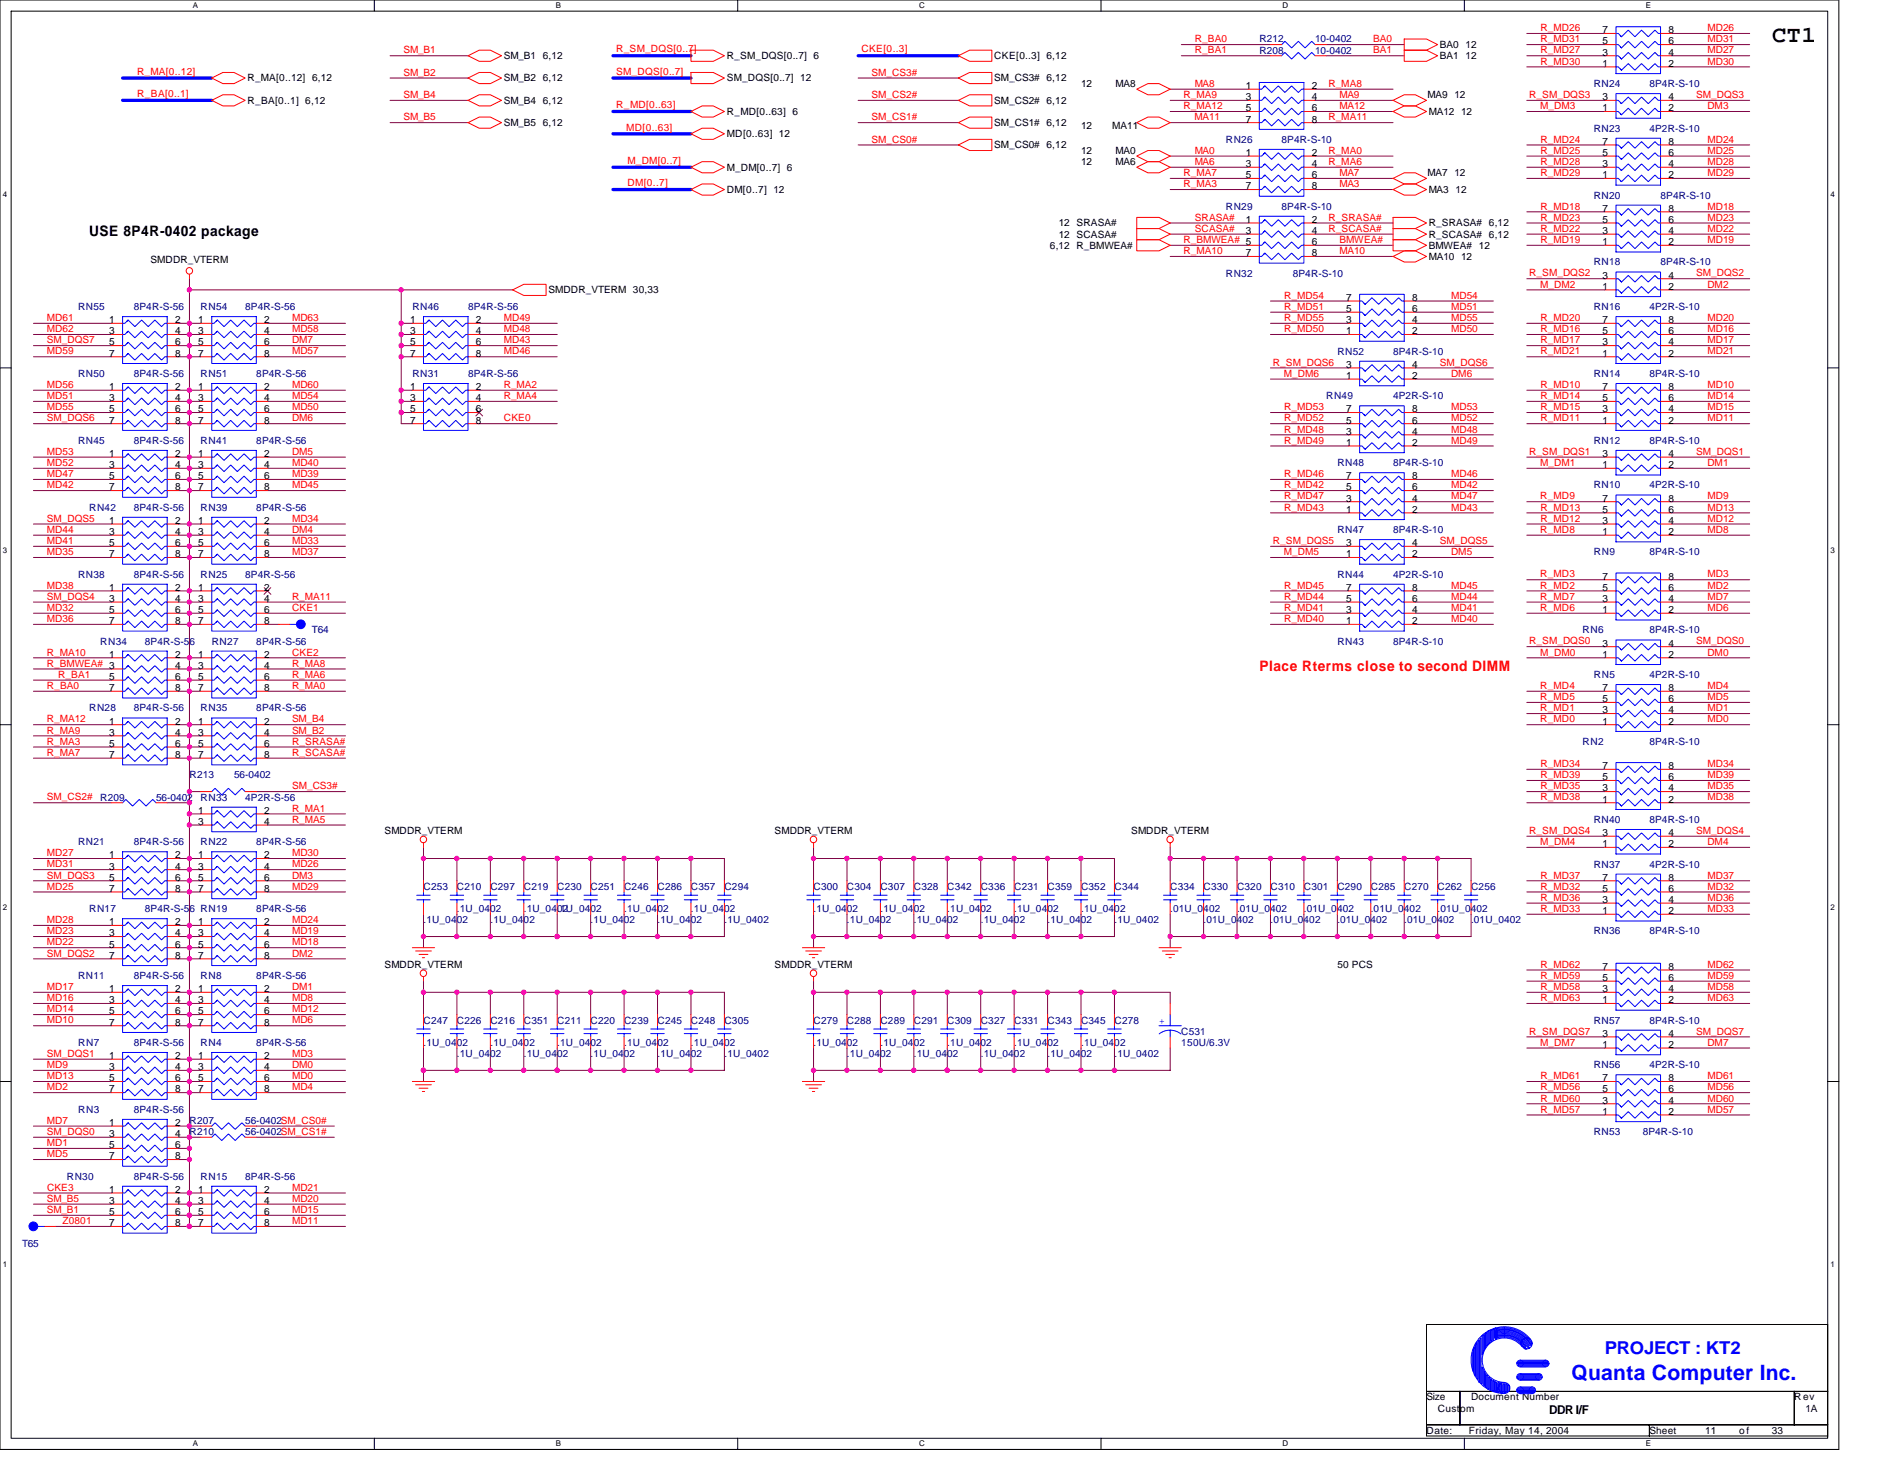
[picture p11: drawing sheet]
<svg xmlns="http://www.w3.org/2000/svg" width="279mm" height="216mm" viewBox="0 0 279 216" stroke-linecap="round" stroke-linejoin="round" font-family="sans-serif">
<defs><g id="words">
<text font-size="3.5" x="262.6" y="6.2">CT1</text>
<text font-size="3.1" fill="#00f" x="232.8" y="204.3">Quanta Computer Inc.</text>
<text font-size="2.6" fill="#00f" x="237.7" y="200.6">PROJECT : KT2</text>
<text font-size="2.1" x="13.2" y="35">USE 8P4R-0402 package</text>
<text font-size="2.1" fill="#f00" x="186.6" y="99.4">Place Rterms close to second DIMM</text>
<text font-size="1.8" x="229.5" y="209.3">DDR I/F</text>
<g font-size="1.5" fill="#f00">
<text x="228.2" y="4.6">R_MD26</text>
<text x="252.9" y="4.6">MD26</text>
<text x="20.3" y="11.1">R_MA[0..12]</text>
<text x="59.8" y="7.9">SM_B1</text>
<text x="59.8" y="11.2">SM_B2</text>
<text x="91.3" y="11.1">SM_DQS[0..7]</text>
<text x="91.3" y="7.8">R_SM_DQS[0..7]</text>
<text x="127.6" y="7.8">CKE[0..3]</text>
<text x="129.1" y="11.2">SM_CS3#</text>
<text x="177" y="7.9">R_BA1</text>
<text x="177" y="6.3">R_BA0</text>
<text x="203.4" y="6.3">BA0</text>
<text x="203.4" y="7.9">BA1</text>
<text x="228.2" y="6.3">R_MD31</text>
<text x="228.2" y="7.9">R_MD27</text>
<text x="228.2" y="9.6">R_MD30</text>
<text x="252.9" y="6.3">MD31</text>
<text x="252.9" y="7.9">MD27</text>
<text x="252.9" y="9.6">MD30</text>
<text x="20.3" y="14.4">R_BA[0..1]</text>
<text x="59.8" y="17.8">SM_B5</text>
<text x="59.8" y="14.5">SM_B4</text>
<text x="91.3" y="16">R_MD[0..63]</text>
<text x="129.1" y="14.5">SM_CS2#</text>
<text x="129.1" y="17.8">SM_CS1#</text>
<text x="175.3" y="14.5">R_MA9</text>
<text x="175.3" y="16.2">R_MA12</text>
<text x="177" y="17.8">MA11</text>
<text x="177" y="12.9">MA8</text>
<text x="196.8" y="12.9">R_MA8</text>
<text x="196.8" y="17.8">R_MA11</text>
<text x="198.4" y="16.2">MA12</text>
<text x="198.5" y="14.5">MA9</text>
<text x="226.5" y="14.5">R_SM_DQS3</text>
<text x="228.2" y="16.2">M_DM3</text>
<text x="251.3" y="14.5">SM_DQS3</text>
<text x="252.9" y="16.2">DM3</text>
<text x="92.8" y="19.3">MD[0..63]</text>
<text x="129.1" y="21.1">SM_CS0#</text>
<text x="177" y="22.8">MA0</text>
<text x="196.8" y="22.8">R_MA0</text>
<text x="228.2" y="22.8">R_MD25</text>
<text x="228.2" y="21.1">R_MD24</text>
<text x="252.9" y="22.8">MD25</text>
<text x="252.9" y="21.1">MD24</text>
<text x="92.9" y="27.6">DM[0..7]</text>
<text x="92.9" y="24.3">M_DM[0..7]</text>
<text x="175.3" y="27.7">R_MA3</text>
<text x="175.3" y="26.1">R_MA7</text>
<text x="177" y="24.4">MA6</text>
<text x="196.8" y="24.4">R_MA6</text>
<text x="198.5" y="27.7">MA3</text>
<text x="198.5" y="26.1">MA7</text>
<text x="228.2" y="24.4">R_MD28</text>
<text x="228.2" y="26.1">R_MD29</text>
<text x="252.9" y="24.4">MD28</text>
<text x="252.9" y="26.1">MD29</text>
<text x="175.3" y="36">R_BMWEA# 5</text>
<text x="177" y="32.7">SRASA#</text>
<text x="177" y="34.3">SCASA#</text>
<text x="196.8" y="32.7">R_SRASA#</text>
<text x="196.8" y="34.3">R_SCASA#</text>
<text x="198.5" y="36">BMWEA#</text>
<text x="228.2" y="34.3">R_MD22</text>
<text x="228.2" y="32.7">R_MD23</text>
<text x="228.2" y="31">R_MD18</text>
<text x="228.2" y="36">R_MD19</text>
<text x="252.9" y="34.3">MD22</text>
<text x="252.9" y="32.7">MD23</text>
<text x="252.9" y="36">MD19</text>
<text x="252.9" y="31">MD18</text>
<text x="175.3" y="37.6">R_MA10</text>
<text x="198.4" y="37.6">MA10</text>
<text x="226.5" y="40.9">R_SM_DQS2</text>
<text x="251.3" y="40.9">SM_DQS2</text>
<text x="6.9" y="47.5">MD61</text>
<text x="43.3" y="47.5">MD63</text>
<text x="74.6" y="47.5">MD49</text>
<text x="190.2" y="47.5">R_MD55</text>
<text x="190.2" y="45.9">R_MD51</text>
<text x="190.2" y="44.2">R_MD54</text>
<text x="215" y="47.5">MD55</text>
<text x="215" y="45.9">MD51</text>
<text x="215" y="44.2">MD54</text>
<text x="228.2" y="42.6">M_DM2</text>
<text x="228.2" y="47.5">R_MD20</text>
<text x="252.9" y="42.6">DM2</text>
<text x="252.9" y="47.5">MD20</text>
<text x="6.9" y="50.8">SM_DQS7</text>
<text x="6.9" y="52.5">MD59</text>
<text x="6.9" y="49.2">MD62</text>
<text x="43.3" y="49.2">MD58</text>
<text x="43.3" y="52.5">MD57</text>
<text x="43.3" y="50.8">DM7</text>
<text x="74.6" y="49.2">MD48</text>
<text x="74.6" y="50.8">MD43</text>
<text x="74.6" y="52.5">MD46</text>
<text x="190.2" y="49.2">R_MD50</text>
<text x="215" y="49.2">MD50</text>
<text x="228.2" y="52.5">R_MD21</text>
<text x="228.2" y="50.8">R_MD17</text>
<text x="228.2" y="49.2">R_MD16</text>
<text x="252.9" y="52.5">MD21</text>
<text x="252.9" y="49.2">MD16</text>
<text x="252.9" y="50.8">MD17</text>
<text x="6.9" y="57.4">MD56</text>
<text x="6.9" y="59.1">MD51</text>
<text x="43.3" y="57.4">MD60</text>
<text x="43.3" y="59.1">MD54</text>
<text x="74.6" y="59.1">R_MA4</text>
<text x="74.6" y="57.4">R_MA2</text>
<text x="188.6" y="54.1">R_SM_DQS6</text>
<text x="190.2" y="55.8">M_DM6</text>
<text x="213.3" y="54.1">SM_DQS6</text>
<text x="215" y="55.8">DM6</text>
<text x="228.2" y="59.1">R_MD14</text>
<text x="228.2" y="57.4">R_MD10</text>
<text x="252.9" y="59.1">MD14</text>
<text x="252.9" y="57.4">MD10</text>
<text x="6.9" y="62.4">SM_DQS6</text>
<text x="6.9" y="60.7">MD55</text>
<text x="43.3" y="60.7">MD50</text>
<text x="43.3" y="62.4">DM6</text>
<text x="74.7" y="62.4">CKE0</text>
<text x="190.2" y="62.4">R_MD52</text>
<text x="190.2" y="65.7">R_MD49</text>
<text x="190.2" y="60.7">R_MD53</text>
<text x="190.2" y="64.1">R_MD48</text>
<text x="215" y="62.4">MD52</text>
<text x="215" y="65.7">MD49</text>
<text x="215" y="60.7">MD53</text>
<text x="215" y="64.1">MD48</text>
<text x="228.2" y="62.4">R_MD11</text>
<text x="228.2" y="60.7">R_MD15</text>
<text x="252.9" y="60.7">MD15</text>
<text x="252.9" y="62.4">MD11</text>
<text x="6.9" y="70.7">MD47</text>
<text x="6.9" y="69">MD52</text>
<text x="6.9" y="67.4">MD53</text>
<text x="43.3" y="69">MD40</text>
<text x="43.3" y="67.4">DM5</text>
<text x="43.3" y="70.7">MD39</text>
<text x="190.2" y="70.7">R_MD46</text>
<text x="215" y="70.7">MD46</text>
<text x="226.5" y="67.4">R_SM_DQS1</text>
<text x="228.2" y="69">M_DM1</text>
<text x="251.3" y="67.4">SM_DQS1</text>
<text x="252.9" y="69">DM1</text>
<text x="6.9" y="77.3">SM_DQS5</text>
<text x="6.9" y="72.3">MD42</text>
<text x="43.3" y="77.3">MD34</text>
<text x="43.3" y="72.3">MD45</text>
<text x="190.2" y="75.6">R_MD43</text>
<text x="190.2" y="74">R_MD47</text>
<text x="190.2" y="72.3">R_MD42</text>
<text x="215" y="75.6">MD43</text>
<text x="215" y="72.3">MD42</text>
<text x="215" y="74">MD47</text>
<text x="228.2" y="74">R_MD9</text>
<text x="228.2" y="77.3">R_MD12</text>
<text x="228.2" y="75.6">R_MD13</text>
<text x="252.9" y="77.3">MD12</text>
<text x="252.9" y="75.6">MD13</text>
<text x="252.9" y="74">MD9</text>
<text x="6.9" y="82.2">MD35</text>
<text x="6.9" y="80.6">MD41</text>
<text x="6.9" y="78.9">MD44</text>
<text x="43.3" y="80.6">MD33</text>
<text x="43.3" y="82.2">MD37</text>
<text x="43.3" y="78.9">DM4</text>
<text x="188.6" y="80.6">R_SM_DQS5</text>
<text x="190.2" y="82.2">M_DM5</text>
<text x="213.3" y="80.6">SM_DQS5</text>
<text x="215" y="82.2">DM5</text>
<text x="228.2" y="78.9">R_MD8</text>
<text x="252.9" y="78.9">MD8</text>
<text x="6.9" y="88.8">SM_DQS4</text>
<text x="6.9" y="87.2">MD38</text>
<text x="43.3" y="88.8">R_MA11</text>
<text x="190.2" y="87.2">R_MD45</text>
<text x="190.2" y="88.8">R_MD44</text>
<text x="215" y="87.2">MD45</text>
<text x="215" y="88.8">MD44</text>
<text x="228.2" y="88.8">R_MD7</text>
<text x="228.2" y="87.2">R_MD2</text>
<text x="228.2" y="85.5">R_MD3</text>
<text x="252.9" y="88.8">MD7</text>
<text x="252.9" y="87.2">MD2</text>
<text x="252.9" y="85.5">MD3</text>
<text x="6.9" y="90.5">MD32</text>
<text x="6.9" y="92.1">MD36</text>
<text x="43.3" y="90.5">CKE1</text>
<text x="190.2" y="92.1">R_MD40</text>
<text x="190.2" y="90.5">R_MD41</text>
<text x="215" y="92.1">MD40</text>
<text x="215" y="90.5">MD41</text>
<text x="226.5" y="95.4">R_SM_DQS0</text>
<text x="228.2" y="90.5">R_MD6</text>
<text x="251.3" y="95.4">SM_DQS0</text>
<text x="252.9" y="90.5">MD6</text>
<text x="6.9" y="98.7">R_BMWEA# 3</text>
<text x="6.9" y="97.1">R_MA10</text>
<text x="8.6" y="100.4">R_BA1</text>
<text x="43.3" y="100.4">R_MA6</text>
<text x="43.3" y="98.7">R_MA8</text>
<text x="43.3" y="97.1">CKE2</text>
<text x="228.2" y="97.1">M_DM0</text>
<text x="252.9" y="97.1">DM0</text>
<text x="6.9" y="102">R_BA0</text>
<text x="6.9" y="107">R_MA12</text>
<text x="43.3" y="102">R_MA0</text>
<text x="43.3" y="107">SM_B4</text>
<text x="228.2" y="103.7">R_MD5</text>
<text x="228.2" y="105.3">R_MD1</text>
<text x="228.2" y="102">R_MD4</text>
<text x="228.2" y="107">R_MD0</text>
<text x="252.9" y="103.7">MD5</text>
<text x="252.9" y="105.3">MD1</text>
<text x="252.9" y="102">MD4</text>
<text x="252.9" y="107">MD0</text>
<text x="6.9" y="108.6">R_MA9</text>
<text x="6.9" y="110.3">R_MA3</text>
<text x="6.9" y="111.9">R_MA7</text>
<text x="43.3" y="111.9">R_SCASA#</text>
<text x="43.3" y="108.6">SM_B2</text>
<text x="43.3" y="110.3">R_SRASA#</text>
<text x="228.2" y="113.6">R_MD34</text>
<text x="252.9" y="113.6">MD34</text>
<text x="6.9" y="118.5">SM_CS2#</text>
<text x="43.3" y="116.9">SM_CS3#</text>
<text x="228.2" y="116.9">R_MD35</text>
<text x="228.2" y="115.2">R_MD39</text>
<text x="228.2" y="118.5">R_MD38</text>
<text x="252.9" y="116.9">MD35</text>
<text x="252.9" y="115.2">MD39</text>
<text x="252.9" y="118.5">MD38</text>
<text x="43.3" y="121.8">R_MA5</text>
<text x="43.3" y="120.2">R_MA1</text>
<text x="226.5" y="123.5">R_SM_DQS4</text>
<text x="228.2" y="125.1">M_DM4</text>
<text x="251.3" y="123.5">SM_DQS4</text>
<text x="252.9" y="125.1">DM4</text>
<text x="6.9" y="126.8">MD27</text>
<text x="6.9" y="131.7">MD25</text>
<text x="6.9" y="130.1">SM_DQS3</text>
<text x="6.9" y="128.4">MD31</text>
<text x="43.3" y="128.4">MD26</text>
<text x="43.3" y="130.1">DM3</text>
<text x="43.3" y="126.8">MD30</text>
<text x="43.3" y="131.7">MD29</text>
<text x="228.2" y="131.7">R_MD32</text>
<text x="228.2" y="130.1">R_MD37</text>
<text x="252.9" y="131.7">MD32</text>
<text x="252.9" y="130.1">MD37</text>
<text x="6.9" y="136.7">MD28</text>
<text x="43.3" y="136.7">MD24</text>
<text x="228.2" y="135">R_MD33</text>
<text x="228.2" y="133.4">R_MD36</text>
<text x="252.9" y="135">MD33</text>
<text x="252.9" y="133.4">MD36</text>
<text x="6.9" y="141.6">SM_DQS2</text>
<text x="6.9" y="140">MD22</text>
<text x="6.9" y="138.3">MD23</text>
<text x="43.3" y="138.3">MD19</text>
<text x="43.3" y="141.6">DM2</text>
<text x="43.3" y="140">MD18</text>
<text x="228.2" y="143.3">R_MD62</text>
<text x="252.9" y="143.3">MD62</text>
<text x="6.9" y="146.6">MD17</text>
<text x="6.9" y="148.3">MD16</text>
<text x="6.9" y="149.9">MD14</text>
<text x="43.3" y="148.3">MD8</text>
<text x="43.3" y="149.9">MD12</text>
<text x="43.3" y="146.6">DM1</text>
<text x="228.2" y="146.6">R_MD58</text>
<text x="228.2" y="148.3">R_MD63</text>
<text x="228.2" y="144.9">R_MD59</text>
<text x="252.9" y="146.6">MD58</text>
<text x="252.9" y="148.3">MD63</text>
<text x="252.9" y="144.9">MD59</text>
<text x="6.9" y="151.6">MD10</text>
<text x="43.3" y="151.6">MD6</text>
<text x="226.5" y="153.2">R_SM_DQS7</text>
<text x="228.2" y="154.9">M_DM7</text>
<text x="251.3" y="153.2">SM_DQS7</text>
<text x="252.9" y="154.9">DM7</text>
<text x="6.9" y="156.5">SM_DQS1</text>
<text x="6.9" y="158.2">MD9</text>
<text x="6.9" y="161.5">MD2</text>
<text x="6.9" y="159.8">MD13</text>
<text x="43.3" y="156.5">MD3</text>
<text x="43.3" y="159.8">MD0</text>
<text x="43.3" y="161.5">MD4</text>
<text x="43.3" y="158.2">DM0</text>
<text x="228.2" y="159.8">R_MD61</text>
<text x="228.2" y="161.5">R_MD56</text>
<text x="252.9" y="159.8">MD61</text>
<text x="252.9" y="161.5">MD56</text>
<text x="6.9" y="166.4">MD7</text>
<text x="228.2" y="164.8">R_MD57</text>
<text x="228.2" y="163.1">R_MD60</text>
<text x="252.9" y="163.1">MD60</text>
<text x="252.9" y="164.8">MD57</text>
<text x="6.9" y="169.7">MD1</text>
<text x="6.9" y="168.1">SM_DQS0</text>
<text x="6.9" y="171.4">MD5</text>
<text x="6.9" y="178">SM_B5</text>
<text x="6.9" y="179.6">SM_B1</text>
<text x="7" y="176.3">CKE3</text>
<text x="43.3" y="176.3">MD21</text>
<text x="43.3" y="178">MD20</text>
<text x="43.3" y="179.6">MD15</text>
<text x="9.3" y="181.3">Z0801</text>
<text x="43.3" y="181.3">MD11</text>
</g>
<g font-size="1.5">
<text x="237.4" y="4.9">7</text>
<text x="247.2" y="4.9">8</text>
<text x="74.6" y="8.8">SM_B1 6,12</text>
<text x="107.7" y="8.8">R_SM_DQS[0..7] 6</text>
<text x="147.3" y="8.8">CKE[0..3] 6,12</text>
<text x="213.3" y="8.8">BA1 12</text>
<text x="213.3" y="7.1">BA0 12</text>
<text x="237.4" y="9.9">1</text>
<text x="237.4" y="8.2">3</text>
<text x="237.4" y="6.6">5</text>
<text x="247.2" y="6.6">6</text>
<text x="247.2" y="8.2">4</text>
<text x="247.2" y="9.9">2</text>
<text x="36.7" y="12.1">R_MA[0..12] 6,12</text>
<text x="36.7" y="15.4">R_BA[0..1] 6,12</text>
<text x="74.6" y="12.1">SM_B2 6,12</text>
<text x="74.6" y="15.4">SM_B4 6,12</text>
<text x="107.7" y="12.1">SM_DQS[0..7] 12</text>
<text x="107.7" y="17">R_MD[0..63] 6</text>
<text x="147.3" y="12.1">SM_CS3# 6,12</text>
<text x="147.3" y="15.4">SM_CS2# 6,12</text>
<text x="160.1" y="12.9">12</text>
<text x="165.3" y="12.9">MA8</text>
<text x="184.6" y="13.2">1</text>
<text x="184.6" y="14.8">3</text>
<text x="184.6" y="16.5">5</text>
<text x="194.3" y="16.5">6</text>
<text x="194.3" y="14.8">4</text>
<text x="194.3" y="13.2">2</text>
<text x="211.5" y="14.5">MA9 12</text>
<text x="211.7" y="17">MA12 12</text>
<text x="237.4" y="16.5">1</text>
<text x="237.4" y="14.8">3</text>
<text x="247.2" y="16.5">2</text>
<text x="247.2" y="14.8">4</text>
<text x="74.6" y="18.7">SM_B5 6,12</text>
<text x="107.7" y="20.3">MD[0..63] 12</text>
<text x="147.3" y="22">SM_CS0# 6,12</text>
<text x="147.3" y="18.7">SM_CS1# 6,12</text>
<text x="160.1" y="22.8">12</text>
<text x="160.1" y="19.2">12</text>
<text x="164.8" y="19.2">MA11</text>
<text x="165.3" y="22.8">MA0</text>
<text x="184.6" y="18.1">7</text>
<text x="184.6" y="23.1">1</text>
<text x="194.3" y="18.1">8</text>
<text x="194.3" y="23.1">2</text>
<text x="237.4" y="23.1">5</text>
<text x="237.4" y="21.4">7</text>
<text x="247.2" y="21.4">8</text>
<text x="247.2" y="23.1">6</text>
<text x="107.7" y="28.6">DM[0..7] 12</text>
<text x="107.7" y="25.3">M_DM[0..7] 6</text>
<text x="160.1" y="24.4">12</text>
<text x="165.3" y="24.4">MA6</text>
<text x="184.6" y="24.7">3</text>
<text x="184.6" y="26.4">5</text>
<text x="184.6" y="28">7</text>
<text x="194.3" y="28">8</text>
<text x="194.3" y="26.4">6</text>
<text x="194.3" y="24.7">4</text>
<text x="211.5" y="26.1">MA7 12</text>
<text x="211.7" y="28.6">MA3 12</text>
<text x="237.4" y="26.4">1</text>
<text x="237.4" y="24.7">3</text>
<text x="247.2" y="24.7">4</text>
<text x="247.2" y="26.4">2</text>
<text x="156.8" y="35.2">12 SCASA#</text>
<text x="156.8" y="33.5">12 SRASA#</text>
<text x="184.6" y="33">1</text>
<text x="184.6" y="34.6">3</text>
<text x="194.3" y="34.6">4</text>
<text x="194.3" y="33">2</text>
<text x="211.7" y="35.2">R_SCASA# 6,12</text>
<text x="211.7" y="33.5">R_SRASA# 6,12</text>
<text x="237.4" y="34.6">3</text>
<text x="237.4" y="33">5</text>
<text x="237.4" y="31.3">7</text>
<text x="247.2" y="31.3">8</text>
<text x="247.2" y="33">6</text>
<text x="247.2" y="34.6">4</text>
<text x="22.3" y="39">SMDDR_VTERM</text>
<text x="155.5" y="36.8">6,12 R_BMWEA#</text>
<text x="184.6" y="38">7</text>
<text x="194.3" y="38">8</text>
<text x="194.3" y="36.3">6</text>
<text x="211.7" y="36.8">BMWEA# 12</text>
<text x="211.7" y="38.5">MA10 12</text>
<text x="237.4" y="41.3">3</text>
<text x="237.4" y="36.3">1</text>
<text x="247.2" y="41.3">4</text>
<text x="247.2" y="36.3">2</text>
<text x="16.2" y="47.9">1</text>
<text x="25.9" y="47.9">2</text>
<text x="29.4" y="47.9">1</text>
<text x="39.1" y="47.9">2</text>
<text x="60.7" y="47.9">1</text>
<text x="70.5" y="47.9">2</text>
<text x="81.2" y="43.4">SMDDR_VTERM 30,33</text>
<text x="199.4" y="47.9">3</text>
<text x="199.4" y="46.2">5</text>
<text x="199.4" y="44.6">7</text>
<text x="209.2" y="44.6">8</text>
<text x="209.2" y="46.2">6</text>
<text x="209.2" y="47.9">4</text>
<text x="237.4" y="42.9">1</text>
<text x="237.4" y="47.9">7</text>
<text x="247.2" y="42.9">2</text>
<text x="247.2" y="47.9">8</text>
<text x="16.2" y="49.5">3</text>
<text x="16.2" y="51.2">5</text>
<text x="16.2" y="52.8">7</text>
<text x="25.9" y="52.8">8</text>
<text x="25.9" y="51.2">6</text>
<text x="25.9" y="49.5">4</text>
<text x="29.4" y="49.5">3</text>
<text x="29.4" y="51.2">5</text>
<text x="29.4" y="52.8">7</text>
<text x="39.1" y="52.8">8</text>
<text x="39.1" y="51.2">6</text>
<text x="39.1" y="49.5">4</text>
<text x="60.7" y="49.5">3</text>
<text x="60.7" y="51.2">5</text>
<text x="60.7" y="52.8">7</text>
<text x="70.5" y="52.8">8</text>
<text x="70.5" y="51.2">6</text>
<text x="70.5" y="49.5">4</text>
<text x="199.4" y="49.5">1</text>
<text x="209.2" y="49.5">2</text>
<text x="237.4" y="52.8">1</text>
<text x="237.4" y="51.2">3</text>
<text x="237.4" y="49.5">5</text>
<text x="247.2" y="49.5">6</text>
<text x="247.2" y="51.2">4</text>
<text x="247.2" y="52.8">2</text>
<text x="16.2" y="57.8">1</text>
<text x="16.2" y="59.4">3</text>
<text x="25.9" y="59.4">4</text>
<text x="25.9" y="57.8">2</text>
<text x="29.4" y="57.8">1</text>
<text x="29.4" y="59.4">3</text>
<text x="39.1" y="59.4">4</text>
<text x="39.1" y="57.8">2</text>
<text x="60.7" y="57.8">1</text>
<text x="60.7" y="59.4">3</text>
<text x="70.5" y="59.4">4</text>
<text x="70.5" y="57.8">2</text>
<text x="199.4" y="56.1">1</text>
<text x="199.4" y="54.5">3</text>
<text x="209.2" y="56.1">2</text>
<text x="209.2" y="54.5">4</text>
<text x="237.4" y="59.4">5</text>
<text x="237.4" y="57.8">7</text>
<text x="247.2" y="57.8">8</text>
<text x="247.2" y="59.4">6</text>
<text x="16.2" y="61.1">5</text>
<text x="16.2" y="62.7">7</text>
<text x="25.9" y="62.7">8</text>
<text x="25.9" y="61.1">6</text>
<text x="29.4" y="61.1">5</text>
<text x="29.4" y="62.7">7</text>
<text x="39.1" y="62.7">8</text>
<text x="39.1" y="61.1">6</text>
<text x="60.7" y="61.1">5</text>
<text x="60.7" y="62.7">7</text>
<text x="70.5" y="62.7">8</text>
<text x="70.5" y="61.1">6</text>
<text x="199.4" y="64.4">3</text>
<text x="199.4" y="62.7">5</text>
<text x="199.4" y="61.1">7</text>
<text x="209.2" y="61.1">8</text>
<text x="209.2" y="62.7">6</text>
<text x="209.2" y="64.4">4</text>
<text x="237.4" y="62.7">1</text>
<text x="237.4" y="61.1">3</text>
<text x="247.2" y="61.1">4</text>
<text x="247.2" y="62.7">2</text>
<text x="16.2" y="67.7">1</text>
<text x="16.2" y="69.3">3</text>
<text x="16.2" y="71">5</text>
<text x="25.9" y="71">6</text>
<text x="25.9" y="69.3">4</text>
<text x="25.9" y="67.7">2</text>
<text x="29.4" y="67.7">1</text>
<text x="29.4" y="69.3">3</text>
<text x="29.4" y="71">5</text>
<text x="39.1" y="71">6</text>
<text x="39.1" y="69.3">4</text>
<text x="39.1" y="67.7">2</text>
<text x="199.4" y="66">1</text>
<text x="199.4" y="71">7</text>
<text x="209.2" y="66">2</text>
<text x="209.2" y="71">8</text>
<text x="237.4" y="69.3">1</text>
<text x="237.4" y="67.7">3</text>
<text x="247.2" y="69.3">2</text>
<text x="247.2" y="67.7">4</text>
<text x="16.2" y="72.6">7</text>
<text x="16.2" y="77.6">1</text>
<text x="25.9" y="72.6">8</text>
<text x="25.9" y="77.6">2</text>
<text x="29.4" y="72.6">7</text>
<text x="29.4" y="77.6">1</text>
<text x="39.1" y="72.6">8</text>
<text x="39.1" y="77.6">2</text>
<text x="199.4" y="75.9">1</text>
<text x="199.4" y="74.3">3</text>
<text x="199.4" y="72.6">5</text>
<text x="209.2" y="72.6">6</text>
<text x="209.2" y="74.3">4</text>
<text x="209.2" y="75.9">2</text>
<text x="237.4" y="77.6">3</text>
<text x="237.4" y="75.9">5</text>
<text x="237.4" y="74.3">7</text>
<text x="247.2" y="74.3">8</text>
<text x="247.2" y="75.9">6</text>
<text x="247.2" y="77.6">4</text>
<text x="16.2" y="79.2">3</text>
<text x="16.2" y="80.9">5</text>
<text x="16.2" y="82.5">7</text>
<text x="25.9" y="82.5">8</text>
<text x="25.9" y="80.9">6</text>
<text x="25.9" y="79.2">4</text>
<text x="29.4" y="79.2">3</text>
<text x="29.4" y="80.9">5</text>
<text x="29.4" y="82.5">7</text>
<text x="39.1" y="82.5">8</text>
<text x="39.1" y="80.9">6</text>
<text x="39.1" y="79.2">4</text>
<text x="199.4" y="82.5">1</text>
<text x="199.4" y="80.9">3</text>
<text x="209.2" y="82.5">2</text>
<text x="209.2" y="80.9">4</text>
<text x="237.4" y="79.2">1</text>
<text x="247.2" y="79.2">2</text>
<text x="16.2" y="87.5">1</text>
<text x="16.2" y="89.1">3</text>
<text x="25.9" y="89.1">4</text>
<text x="25.9" y="87.5">2</text>
<text x="29.4" y="87.5">1</text>
<text x="29.4" y="89.1">3</text>
<text x="39.1" y="89.1">4</text>
<text x="39.1" y="87.5">2</text>
<text x="199.4" y="89.1">5</text>
<text x="199.4" y="87.5">7</text>
<text x="209.2" y="87.5">8</text>
<text x="209.2" y="89.1">6</text>
<text x="237.4" y="89.1">3</text>
<text x="237.4" y="87.5">5</text>
<text x="237.4" y="85.8">7</text>
<text x="247.2" y="85.8">8</text>
<text x="247.2" y="87.5">6</text>
<text x="247.2" y="89.1">4</text>
<text x="16.2" y="90.8">5</text>
<text x="16.2" y="92.4">7</text>
<text x="25.9" y="92.4">8</text>
<text x="25.9" y="90.8">6</text>
<text x="29.4" y="90.8">5</text>
<text x="29.4" y="92.4">7</text>
<text x="39.1" y="92.4">8</text>
<text x="39.1" y="90.8">6</text>
<text x="199.4" y="92.4">1</text>
<text x="199.4" y="90.8">3</text>
<text x="209.2" y="90.8">4</text>
<text x="209.2" y="92.4">2</text>
<text x="237.4" y="95.7">3</text>
<text x="237.4" y="90.8">1</text>
<text x="247.2" y="95.7">4</text>
<text x="247.2" y="90.8">2</text>
<text x="16.2" y="97.4">1</text>
<text x="16.2" y="100.7">5</text>
<text x="25.9" y="100.7">6</text>
<text x="25.9" y="99">4</text>
<text x="25.9" y="97.4">2</text>
<text x="29.4" y="97.4">1</text>
<text x="29.4" y="99">3</text>
<text x="29.4" y="100.7">5</text>
<text x="39.1" y="100.7">6</text>
<text x="39.1" y="99">4</text>
<text x="39.1" y="97.4">2</text>
<text x="237.4" y="97.4">1</text>
<text x="247.2" y="97.4">2</text>
<text x="16.2" y="102.3">7</text>
<text x="16.2" y="107.3">1</text>
<text x="25.9" y="102.3">8</text>
<text x="25.9" y="107.3">2</text>
<text x="29.4" y="102.3">7</text>
<text x="29.4" y="107.3">1</text>
<text x="39.1" y="102.3">8</text>
<text x="39.1" y="107.3">2</text>
<text x="237.4" y="107.3">1</text>
<text x="237.4" y="105.6">3</text>
<text x="237.4" y="104">5</text>
<text x="237.4" y="102.3">7</text>
<text x="247.2" y="102.3">8</text>
<text x="247.2" y="104">6</text>
<text x="247.2" y="105.6">4</text>
<text x="247.2" y="107.3">2</text>
<text x="16.2" y="108.9">3</text>
<text x="16.2" y="110.6">5</text>
<text x="16.2" y="112.2">7</text>
<text x="25.9" y="112.2">8</text>
<text x="25.9" y="110.6">6</text>
<text x="25.9" y="108.9">4</text>
<text x="29.4" y="108.9">3</text>
<text x="29.4" y="110.6">5</text>
<text x="29.4" y="112.2">7</text>
<text x="39.1" y="112.2">8</text>
<text x="39.1" y="110.6">6</text>
<text x="39.1" y="108.9">4</text>
<text x="237.4" y="113.9">7</text>
<text x="247.2" y="113.9">8</text>
<text x="237.4" y="118.9">1</text>
<text x="237.4" y="117.2">3</text>
<text x="237.4" y="115.5">5</text>
<text x="247.2" y="115.5">6</text>
<text x="247.2" y="117.2">4</text>
<text x="247.2" y="118.9">2</text>
<text x="29.4" y="120.5">1</text>
<text x="29.4" y="122.2">3</text>
<text x="39.1" y="120.5">2</text>
<text x="39.1" y="122.2">4</text>
<text x="57" y="123.5">SMDDR_VTERM</text>
<text x="114.7" y="123.5">SMDDR_VTERM</text>
<text x="167.6" y="123.5">SMDDR_VTERM</text>
<text x="237.4" y="125.5">1</text>
<text x="237.4" y="123.8">3</text>
<text x="247.2" y="125.5">2</text>
<text x="247.2" y="123.8">4</text>
<text x="16.2" y="127.1">1</text>
<text x="16.2" y="128.8">3</text>
<text x="16.2" y="130.4">5</text>
<text x="25.9" y="130.4">6</text>
<text x="25.9" y="128.8">4</text>
<text x="25.9" y="127.1">2</text>
<text x="29.4" y="127.1">1</text>
<text x="29.4" y="128.8">3</text>
<text x="29.4" y="130.4">5</text>
<text x="39.1" y="130.4">6</text>
<text x="39.1" y="128.8">4</text>
<text x="39.1" y="127.1">2</text>
<text x="237.4" y="130.4">7</text>
<text x="247.2" y="130.4">8</text>
<text x="16.2" y="132.1">7</text>
<text x="16.2" y="137">1</text>
<text x="25.9" y="132.1">8</text>
<text x="25.9" y="137">2</text>
<text x="29.4" y="137">1</text>
<text x="29.4" y="132.1">7</text>
<text x="39.1" y="137">2</text>
<text x="39.1" y="132.1">8</text>
<text x="237.4" y="135.4">1</text>
<text x="237.4" y="133.7">3</text>
<text x="237.4" y="132.1">5</text>
<text x="247.2" y="132.1">6</text>
<text x="247.2" y="133.7">4</text>
<text x="247.2" y="135.4">2</text>
<text x="16.2" y="138.7">3</text>
<text x="16.2" y="140.3">5</text>
<text x="16.2" y="142">7</text>
<text x="25.9" y="142">8</text>
<text x="25.9" y="140.3">6</text>
<text x="25.9" y="138.7">4</text>
<text x="29.4" y="138.7">3</text>
<text x="29.4" y="140.3">5</text>
<text x="29.4" y="142">7</text>
<text x="39.1" y="142">8</text>
<text x="39.1" y="140.3">6</text>
<text x="39.1" y="138.7">4</text>
<text x="57" y="143.3">SMDDR_VTERM</text>
<text x="114.7" y="143.3">SMDDR_VTERM</text>
<text x="198.1" y="143.3">50 PCS</text>
<text x="237.4" y="143.6">7</text>
<text x="247.2" y="143.6">8</text>
<text x="16.2" y="146.9">1</text>
<text x="16.2" y="148.6">3</text>
<text x="25.9" y="148.6">4</text>
<text x="25.9" y="146.9">2</text>
<text x="29.4" y="146.9">1</text>
<text x="29.4" y="148.6">3</text>
<text x="39.1" y="148.6">4</text>
<text x="39.1" y="146.9">2</text>
<text x="237.4" y="148.6">1</text>
<text x="237.4" y="146.9">3</text>
<text x="237.4" y="145.3">5</text>
<text x="247.2" y="145.3">6</text>
<text x="247.2" y="146.9">4</text>
<text x="247.2" y="148.6">2</text>
<text x="16.2" y="150.2">5</text>
<text x="16.2" y="151.9">7</text>
<text x="25.9" y="151.9">8</text>
<text x="25.9" y="150.2">6</text>
<text x="29.4" y="150.2">5</text>
<text x="29.4" y="151.9">7</text>
<text x="39.1" y="151.9">8</text>
<text x="39.1" y="150.2">6</text>
<text x="237.4" y="155.2">1</text>
<text x="237.4" y="153.5">3</text>
<text x="247.2" y="155.2">2</text>
<text x="247.2" y="153.5">4</text>
<text x="16.2" y="156.8">1</text>
<text x="16.2" y="158.5">3</text>
<text x="16.2" y="160.1">5</text>
<text x="16.2" y="161.8">7</text>
<text x="25.9" y="161.8">8</text>
<text x="25.9" y="160.1">6</text>
<text x="25.9" y="158.5">4</text>
<text x="25.9" y="156.8">2</text>
<text x="29.4" y="156.8">1</text>
<text x="29.4" y="158.5">3</text>
<text x="29.4" y="160.1">5</text>
<text x="29.4" y="161.8">7</text>
<text x="39.1" y="161.8">8</text>
<text x="39.1" y="160.1">6</text>
<text x="39.1" y="158.5">4</text>
<text x="39.1" y="156.8">2</text>
<text x="237.4" y="161.8">5</text>
<text x="237.4" y="160.1">7</text>
<text x="247.2" y="160.1">8</text>
<text x="247.2" y="161.8">6</text>
<text x="16.2" y="166.7">1</text>
<text x="25.9" y="166.7">2</text>
<text x="237.4" y="165.1">1</text>
<text x="237.4" y="163.4">3</text>
<text x="247.2" y="163.4">4</text>
<text x="247.2" y="165.1">2</text>
<text x="16.2" y="168.4">3</text>
<text x="16.2" y="170">5</text>
<text x="16.2" y="171.7">7</text>
<text x="25.9" y="171.7">8</text>
<text x="25.9" y="170">6</text>
<text x="25.9" y="168.4">4</text>
<text x="16.2" y="176.6">1</text>
<text x="16.2" y="178.3">3</text>
<text x="16.2" y="179.9">5</text>
<text x="25.9" y="179.9">6</text>
<text x="25.9" y="178.3">4</text>
<text x="25.9" y="176.6">2</text>
<text x="29.4" y="176.6">1</text>
<text x="29.4" y="178.3">3</text>
<text x="29.4" y="179.9">5</text>
<text x="39.1" y="179.9">6</text>
<text x="39.1" y="178.3">4</text>
<text x="39.1" y="176.6">2</text>
<text x="16.2" y="181.6">7</text>
<text x="25.9" y="181.6">8</text>
<text x="29.4" y="181.6">7</text>
<text x="39.1" y="181.6">8</text>
<text x="211.3" y="207.4">Size</text>
<text x="213" y="209">Custom</text>
<text x="217.9" y="207.4">Document Number</text>
<text x="265.8" y="207.4">Rev</text>
<text x="267.5" y="209">1A</text>
<text x="211.3" y="212.3">Date:</text>
<text x="217.6" y="212.3">Friday, May 14, 2004</text>
<text x="244.3" y="212.3">Sheet</text>
<text x="252.6" y="212.3">11</text>
<text x="257.7" y="212.3">of</text>
<text x="262.5" y="212.3">33</text>
</g>
<g font-size="1.5" fill="#000080">
<text x="186.6" y="7.9">R208</text>
<text x="186.6" y="6.3">R212</text>
<text x="194.8" y="7.9">10-0402</text>
<text x="194.8" y="6.3">10-0402</text>
<text x="236.1" y="12.9">RN24</text>
<text x="244.3" y="12.9">8P4R-S-10</text>
<text x="181.6" y="21.1">RN26</text>
<text x="189.9" y="21.1">8P4R-S-10</text>
<text x="236.1" y="19.5">RN23</text>
<text x="244.3" y="19.5">4P2R-S-10</text>
<text x="236.1" y="29.4">RN20</text>
<text x="246" y="29.4">8P4R-S-10</text>
<text x="181.6" y="31.1">RN29</text>
<text x="189.9" y="31.1">8P4R-S-10</text>
<text x="181.6" y="41">RN32</text>
<text x="191.5" y="41">8P4R-S-10</text>
<text x="236.1" y="39.3">RN18</text>
<text x="246" y="39.3">8P4R-S-10</text>
<text x="11.6" y="45.9">RN55</text>
<text x="19.8" y="45.9">8P4R-S-56</text>
<text x="29.7" y="45.9">RN54</text>
<text x="36.3" y="45.9">8P4R-S-56</text>
<text x="61.1" y="45.9">RN46</text>
<text x="69.3" y="45.9">8P4R-S-56</text>
<text x="236.1" y="45.9">RN16</text>
<text x="244.3" y="45.9">4P2R-S-10</text>
<text x="198.1" y="52.5">RN52</text>
<text x="206.4" y="52.5">8P4R-S-10</text>
<text x="11.6" y="55.8">RN50</text>
<text x="19.8" y="55.8">8P4R-S-56</text>
<text x="29.7" y="55.8">RN51</text>
<text x="38" y="55.8">8P4R-S-56</text>
<text x="61.1" y="55.8">RN31</text>
<text x="69.3" y="55.8">8P4R-S-56</text>
<text x="196.5" y="59.1">RN49</text>
<text x="206.4" y="59.1">4P2R-S-10</text>
<text x="236.1" y="55.8">RN14</text>
<text x="244.3" y="55.8">8P4R-S-10</text>
<text x="11.6" y="65.7">RN45</text>
<text x="19.8" y="65.7">8P4R-S-56</text>
<text x="29.7" y="65.7">RN41</text>
<text x="38" y="65.7">8P4R-S-56</text>
<text x="236.1" y="65.7">RN12</text>
<text x="244.3" y="65.7">8P4R-S-10</text>
<text x="198.1" y="69">RN48</text>
<text x="206.4" y="69">8P4R-S-10</text>
<text x="13.2" y="75.6">RN42</text>
<text x="19.8" y="75.6">8P4R-S-56</text>
<text x="29.7" y="75.6">RN39</text>
<text x="38" y="75.6">8P4R-S-56</text>
<text x="236.1" y="72.3">RN10</text>
<text x="244.3" y="72.3">4P2R-S-10</text>
<text x="198.1" y="78.9">RN47</text>
<text x="206.4" y="78.9">8P4R-S-10</text>
<text x="236.1" y="82.2">RN9</text>
<text x="244.3" y="82.2">8P4R-S-10</text>
<text x="11.6" y="85.5">RN38</text>
<text x="19.8" y="85.5">8P4R-S-56</text>
<text x="29.7" y="85.5">RN25</text>
<text x="36.3" y="85.5">8P4R-S-56</text>
<text x="198.1" y="85.5">RN44</text>
<text x="206.4" y="85.5">4P2R-S-10</text>
<text x="14.9" y="95.4">RN34</text>
<text x="21.5" y="95.4">8P4R-S-56</text>
<text x="31.4" y="95.4">RN27</text>
<text x="38" y="95.4">8P4R-S-56</text>
<text x="46.2" y="93.8">T64</text>
<text x="198.1" y="95.4">RN43</text>
<text x="206.4" y="95.4">8P4R-S-10</text>
<text x="234.4" y="93.8">RN6</text>
<text x="244.3" y="93.8">8P4R-S-10</text>
<text x="236.1" y="100.4">RN5</text>
<text x="244.3" y="100.4">4P2R-S-10</text>
<text x="13.2" y="105.3">RN28</text>
<text x="19.8" y="105.3">8P4R-S-56</text>
<text x="29.7" y="105.3">RN35</text>
<text x="38" y="105.3">8P4R-S-56</text>
<text x="234.4" y="110.3">RN2</text>
<text x="244.3" y="110.3">8P4R-S-10</text>
<text x="14.9" y="118.6">R209</text>
<text x="23.1" y="118.6">56-0402</text>
<text x="28.1" y="115.3">R213</text>
<text x="29.7" y="118.6">RN33</text>
<text x="34.7" y="115.3">56-0402</text>
<text x="36.3" y="118.6">4P2R-S-56</text>
<text x="11.6" y="125.2">RN21</text>
<text x="19.8" y="125.2">8P4R-S-56</text>
<text x="29.7" y="125.2">RN22</text>
<text x="38" y="125.2">8P4R-S-56</text>
<text x="236.1" y="121.9">RN40</text>
<text x="244.3" y="121.9">8P4R-S-10</text>
<text x="62.7" y="131.8">C253</text>
<text x="67.7" y="131.8">C210</text>
<text x="72.6" y="131.8">C297</text>
<text x="77.6" y="131.8">C219</text>
<text x="82.5" y="131.8">C230</text>
<text x="87.5" y="131.8">C251</text>
<text x="92.5" y="131.8">C246</text>
<text x="97.4" y="131.8">C286</text>
<text x="102.4" y="131.8">C357</text>
<text x="107.3" y="131.8">C294</text>
<text x="120.5" y="131.8">C300</text>
<text x="125.5" y="131.8">C304</text>
<text x="130.4" y="131.8">C307</text>
<text x="135.4" y="131.8">C328</text>
<text x="140.3" y="131.8">C342</text>
<text x="145.3" y="131.8">C336</text>
<text x="150.2" y="131.8">C231</text>
<text x="155.2" y="131.8">C359</text>
<text x="160.1" y="131.8">C352</text>
<text x="165.1" y="131.8">C344</text>
<text x="173.4" y="131.8">C334</text>
<text x="178.3" y="131.8">C330</text>
<text x="183.3" y="131.8">C320</text>
<text x="188.2" y="131.8">C310</text>
<text x="193.2" y="131.8">C301</text>
<text x="198.1" y="131.8">C290</text>
<text x="203.1" y="131.8">C285</text>
<text x="208" y="131.8">C270</text>
<text x="213" y="131.8">C262</text>
<text x="217.9" y="131.8">C256</text>
<text x="236.1" y="128.5">RN37</text>
<text x="244.3" y="128.5">4P2R-S-10</text>
<text x="13.2" y="135.1">RN17</text>
<text x="21.5" y="135.1">8P4R-S-56 RN19</text>
<text x="38" y="135.1">8P4R-S-56</text>
<text x="62.7" y="136.7">.1U_0402</text>
<text x="67.7" y="135.1">.1U_0402</text>
<text x="72.6" y="136.7">.1U_0402</text>
<text x="77.6" y="135.1">.1U_0402</text>
<text x="82.5" y="135.1">.1U_0402</text>
<text x="87.5" y="136.7">.1U_0402</text>
<text x="92.5" y="135.1">.1U_0402</text>
<text x="97.4" y="136.7">.1U_0402</text>
<text x="102.4" y="135.1">.1U_0402</text>
<text x="107.3" y="136.7">.1U_0402</text>
<text x="120.5" y="135.1">.1U_0402</text>
<text x="125.5" y="136.7">.1U_0402</text>
<text x="130.4" y="135.1">.1U_0402</text>
<text x="135.4" y="136.7">.1U_0402</text>
<text x="140.3" y="135.1">.1U_0402</text>
<text x="145.3" y="136.7">.1U_0402</text>
<text x="150.2" y="135.1">.1U_0402</text>
<text x="155.2" y="136.7">.1U_0402</text>
<text x="160.1" y="135.1">.1U_0402</text>
<text x="165.1" y="136.7">.1U_0402</text>
<text x="173.4" y="135.1">.01U_0402</text>
<text x="178.3" y="136.7">.01U_0402</text>
<text x="183.3" y="135.1">.01U_0402</text>
<text x="188.2" y="136.7">.01U_0402</text>
<text x="193.2" y="135.1">.01U_0402</text>
<text x="198.1" y="136.7">.01U_0402</text>
<text x="203.1" y="135.1">.01U_0402</text>
<text x="208" y="136.7">.01U_0402</text>
<text x="213" y="135.1">.01U_0402</text>
<text x="217.9" y="136.7">.01U_0402</text>
<text x="236.1" y="138.4">RN36</text>
<text x="244.3" y="138.4">8P4R-S-10</text>
<text x="11.6" y="145">RN11</text>
<text x="19.8" y="145">8P4R-S-56</text>
<text x="29.7" y="145">RN8</text>
<text x="38" y="145">8P4R-S-56</text>
<text x="11.6" y="154.9">RN7</text>
<text x="19.8" y="154.9">8P4R-S-56</text>
<text x="29.7" y="154.9">RN4</text>
<text x="38" y="154.9">8P4R-S-56</text>
<text x="62.7" y="151.6">C247</text>
<text x="62.7" y="154.9">.1U_0402</text>
<text x="67.7" y="151.6">C226</text>
<text x="72.6" y="151.6">C216</text>
<text x="72.6" y="154.9">.1U_0402</text>
<text x="77.6" y="151.6">C351</text>
<text x="82.5" y="151.6">C211</text>
<text x="82.5" y="154.9">.1U_0402</text>
<text x="87.5" y="151.6">C220</text>
<text x="92.5" y="151.6">C239</text>
<text x="92.5" y="154.9">.1U_0402</text>
<text x="97.4" y="151.6">C245</text>
<text x="102.4" y="151.6">C248</text>
<text x="102.4" y="154.9">.1U_0402</text>
<text x="107.3" y="151.6">C305</text>
<text x="120.5" y="151.6">C279</text>
<text x="120.5" y="154.9">.1U_0402</text>
<text x="125.5" y="151.6">C288</text>
<text x="130.4" y="151.6">C289</text>
<text x="130.4" y="154.9">.1U_0402</text>
<text x="135.4" y="151.6">C291</text>
<text x="140.3" y="151.6">C309</text>
<text x="140.3" y="154.9">.1U_0402</text>
<text x="145.3" y="151.6">C327</text>
<text x="150.2" y="151.6">C331</text>
<text x="150.2" y="154.9">.1U_0402</text>
<text x="155.2" y="151.6">C343</text>
<text x="160.1" y="151.6">C345</text>
<text x="160.1" y="154.9">.1U_0402</text>
<text x="165.1" y="151.6">C278</text>
<text x="175" y="153.2">C531</text>
<text x="175" y="154.9">150U/6.3V</text>
<text x="236.1" y="151.6">RN57</text>
<text x="244.3" y="151.6">8P4R-S-10</text>
<text x="67.7" y="156.5">.1U_0402</text>
<text x="77.6" y="156.5">.1U_0402</text>
<text x="87.5" y="156.5">.1U_0402</text>
<text x="97.4" y="156.5">.1U_0402</text>
<text x="107.3" y="156.5">.1U_0402</text>
<text x="125.5" y="156.5">.1U_0402</text>
<text x="135.4" y="156.5">.1U_0402</text>
<text x="145.3" y="156.5">.1U_0402</text>
<text x="155.2" y="156.5">.1U_0402</text>
<text x="165.1" y="156.5">.1U_0402</text>
<text x="236.1" y="158.2">RN56</text>
<text x="244.3" y="158.2">4P2R-S-10</text>
<text x="11.6" y="164.8">RN3</text>
<text x="19.8" y="164.8">8P4R-S-56</text>
<text x="28.1" y="166.4">R207</text>
<text x="36.3" y="166.4">56-0402SM_CS0#</text>
<text x="28.1" y="168.1">R210</text>
<text x="36.3" y="168.1">56-0402SM_CS1#</text>
<text x="236.1" y="168.1">RN53</text>
<text x="243.4" y="168.1">8P4R-S-10</text>
<text x="9.9" y="174.7">RN30</text>
<text x="19.8" y="174.7">8P4R-S-56</text>
<text x="29.7" y="174.7">RN15</text>
<text x="36.3" y="174.7">8P4R-S-56</text>
<text x="3.3" y="184.6">T65</text>
</g>
<text font-size="1.5" fill="#00f" x="171.7" y="151.6">+</text>
<g font-size="1.2">
<text x="28.6" y="1.2">A</text>
<text x="82.4" y="1.2">B</text>
<text x="136.2" y="1.2">C</text>
<text x="190" y="1.2">D</text>
<text x="243.8" y="1.2">E</text>
<text x=".4" y="29.1">4</text>
<text x="271.2" y="29.1">4</text>
<text x=".4" y="81.9">3</text>
<text x="271.2" y="81.9">3</text>
<text x=".4" y="134.8">2</text>
<text x="271.2" y="134.8">2</text>
<text x=".4" y="187.6">1</text>
<text x="271.2" y="187.6">1</text>
<text x="28.6" y="214.2">A</text>
<text x="82.4" y="214.2">B</text>
<text x="136.2" y="214.2">C</text>
<text x="190" y="214.2">D</text>
<text x="243.8" y="214.2">E</text>
</g>
</g></defs>
<path d="M0 0h272.4v214.6h-272.4zM1.7 1.7h269.1v211.3h-269.1z" fill="none" stroke="#000" stroke-width=".15"/>
<g fill="#fff">
<path d="M28.6 .2h.7v1.3h-.7z"/>
<path d="M28.6 213.1h.7v1.3h-.7z"/>
</g>
<path d="M55.5 0v1.7M55.5 213v1.6" fill="none" stroke="#000" stroke-width=".15"/>
<g fill="#fff">
<path d="M82.4 .2h.7v1.3h-.7z"/>
<path d="M82.4 213.1h.7v1.3h-.7z"/>
</g>
<path d="M109.3 0v1.7M109.3 213v1.6" fill="none" stroke="#000" stroke-width=".15"/>
<g fill="#fff">
<path d="M136.2 .2h.8v1.3h-.8z"/>
<path d="M136.2 213.1h.8v1.3h-.8z"/>
</g>
<path d="M163.1 0v1.7M163.1 213v1.6" fill="none" stroke="#000" stroke-width=".15"/>
<g fill="#fff">
<path d="M190 .2h.8v1.3h-.8z"/>
<path d="M190 213.1h.8v1.3h-.8z"/>
</g>
<path d="M216.9 0v1.7M216.9 213v1.6" fill="none" stroke="#000" stroke-width=".15"/>
<g fill="#fff">
<path d="M243.8 .2h.8v1.3h-.8z"/>
<path d="M243.8 213.1h.8v1.3h-.8z"/>
<path d="M.4 28.1h.7v1.3h-.7z"/>
<path d="M271.2 28.1h.6v1.3h-.6z"/>
<path d="M.4 80.9h.7v1.3h-.7z"/>
<path d="M271.2 80.9h.6v1.3h-.6z"/>
</g>
<path d="M0 54.5h1.7M270.8 54.5h1.6" fill="none" stroke="#000" stroke-width=".15"/>
<g fill="#fff">
<path d="M.4 133.7h.7v1.3h-.7z"/>
<path d="M271.2 133.7h.6v1.3h-.6z"/>
</g>
<path d="M0 107.3h1.7M270.8 107.3h1.6" fill="none" stroke="#000" stroke-width=".15"/>
<g fill="#fff">
<path d="M.4 186.6h.7v1.3h-.7z"/>
<path d="M271.2 186.6h.6v1.3h-.6z"/>
</g>
<path d="M0 160.1h1.7M270.8 160.1h1.6M211.3 196.1h59.5v9.9h-59.5zM211.3 206h5v5h-5zM211.3 211h33v1.6h-33zM216.3 206h49.5v5h-49.5zM244.3 211h26.5v1.6h-26.5zM265.8 206h5v5h-5z" fill="none" stroke="#000" stroke-width=".15"/>
<path d="M18.2 11.6h13.2M18.2 14.9h13.2M90.8 19.8h11.6M90.8 11.6h11.6M90.8 8.3h11.6M90.8 16.5h11.6M127.1 8.3h14.9M90.8 28.1h11.6M90.8 24.8h11.6" fill="none" stroke="#00f" stroke-width=".49"/>
<g fill="none" stroke="#800040" stroke-width=".15">
<path d="M57.8 8.3h11.5M57.8 11.6h11.5M57.8 18.2h11.5M57.8 14.9h11.5M127.1 11.6h14.9M127.1 18.2h14.9M127.1 14.9h14.9M173.4 18.2h11.5M173.4 14.9h11.5M173.4 16.5h11.5M173.4 13.2h11.5M175 6.6h13.2"/>
<path d="M175 8.3h13.2M194.8 18.2h11.6M194.8 14.9h11.6M194.8 16.5h11.6M194.8 13.2h11.6M196.5 6.6h11.5M196.5 8.3h11.5M226.2 6.6h11.5M226.2 8.3h11.5M226.2 14.9h11.5M226.2 9.9h11.5M226.2 5h11.5"/>
<path d="M226.2 16.5h11.5M247.6 6.6h11.6M247.6 8.3h11.6M247.6 14.9h11.6M247.6 9.9h11.6M247.6 5h11.6M247.6 16.5h11.6M127.1 21.5h14.9M173.4 24.8h11.5M173.4 23.1h11.5M173.4 34.7h11.5M173.4 33h11.5"/>
<path d="M173.4 36.3h11.5M173.4 26.4h11.5M173.4 28.1h11.5M173.4 38h11.5M194.8 24.8h11.6M194.8 23.1h11.6M194.8 34.7h11.6M194.8 33h11.6M194.8 36.3h11.6M194.8 26.4h11.6M194.8 28.1h11.6M194.8 38h11.6"/>
<path d="M226.2 24.8h11.5M226.2 23.1h11.5M226.2 34.7h11.5M226.2 33h11.5M226.2 36.3h11.5M226.2 21.5h11.5M226.2 26.4h11.5M226.2 31.4h11.5M247.6 24.8h11.6M247.6 23.1h11.6M247.6 34.7h11.6M247.6 33h11.6"/>
<path d="M247.6 36.3h11.6M247.6 21.5h11.6M247.6 26.4h11.6M247.6 31.4h11.6M5 47.9h11.5M5 49.5h11.5M5 59.4h11.5M5 57.8h11.5M5 51.2h11.5M5 52.8h11.5M26.4 47.9h3.3M26.4 49.5h3.3"/>
<path d="M26.4 59.4h3.3M26.4 57.8h3.3M26.4 51.2h3.3M26.4 52.8h3.3M28.1 41.3v89.1h1.6M28.1 42.9h47.8M39.6 47.9h11.6M39.6 49.5h11.6M39.6 59.4h11.6M39.6 57.8h11.6M39.6 51.2h11.6M39.6 52.8h11.6"/>
<path d="M59.4 42.9v19.8h1.7M59.4 47.9h1.7M59.4 49.5h1.7M59.4 59.4h1.7M59.4 57.8h1.7M59.4 51.2h1.7M59.4 52.8h1.7M71 47.9h11.5M71 49.5h11.5M71 59.4h11.5M71 57.8h11.5M71 51.2h11.5"/>
<path d="M71 52.8h11.5M188.2 47.9h11.6M188.2 46.2h11.6M188.2 49.5h11.6M188.2 44.6h11.6M188.2 56.1h11.6M188.2 54.5h11.6M209.7 47.9h11.5M209.7 46.2h11.5M209.7 49.5h11.5M209.7 44.6h11.5M209.7 56.1h11.5"/>
<path d="M209.7 54.5h11.5M226.2 47.9h11.5M226.2 49.5h11.5M226.2 59.4h11.5M226.2 57.8h11.5M226.2 51.2h11.5M226.2 52.8h11.5M226.2 42.9h11.5M226.2 41.3h11.5M247.6 47.9h11.6M247.6 49.5h11.6M247.6 59.4h11.6"/>
<path d="M247.6 57.8h11.6M247.6 51.2h11.6M247.6 52.8h11.6M247.6 42.9h11.6M247.6 41.3h11.6M5 62.7h11.5M5 77.6h11.5M5 72.6h11.5M5 69.3h11.5M5 61.1h11.5M5 71h11.5M5 67.7h11.5"/>
<path d="M5 79.2h11.5M26.4 62.7h3.3M26.4 77.6h3.3M26.4 72.6h3.3M26.4 69.3h3.3M26.4 61.1h3.3M26.4 71h3.3M26.4 67.7h3.3M26.4 79.2h3.3M39.6 62.7h11.6M39.6 77.6h11.6M39.6 72.6h11.6"/>
<path d="M39.6 69.3h11.6M39.6 61.1h11.6M39.6 71h11.6M39.6 67.7h11.6M39.6 79.2h11.6M59.4 61.1h1.7M71 62.7h11.5M188.2 62.7h11.6M188.2 72.6h11.6M188.2 61.1h11.6M188.2 71h11.6M188.2 75.9h11.6"/>
<path d="M188.2 74.3h11.6M188.2 66h11.6M188.2 64.4h11.6M209.7 62.7h11.5M209.7 72.6h11.5M209.7 61.1h11.5M209.7 71h11.5M209.7 75.9h11.5M209.7 74.3h11.5M209.7 66h11.5M209.7 64.4h11.5M226.2 62.7h11.5"/>
<path d="M226.2 77.6h11.5M226.2 69.3h11.5M226.2 61.1h11.5M226.2 67.7h11.5M226.2 79.2h11.5M226.2 75.9h11.5M226.2 74.3h11.5M247.6 62.7h11.6M247.6 77.6h11.6M247.6 69.3h11.6M247.6 61.1h11.6M247.6 67.7h11.6"/>
<path d="M247.6 79.2h11.6M247.6 75.9h11.6M247.6 74.3h11.6M5 89.2h11.5M5 87.5h11.5M5 82.5h11.5M5 99.1h11.5M5 80.9h11.5M5 90.8h11.5M5 92.5h11.5M5 97.4h11.5M26.4 89.2h3.3"/>
<path d="M26.4 87.5h3.3M26.4 82.5h3.3M26.4 99.1h3.3M26.4 80.9h3.3M26.4 90.8h3.3M26.4 92.5h3.3M26.4 97.4h3.3M39.6 89.2h11.6M39.6 82.5h11.6M39.6 99.1h11.6M39.6 80.9h11.6M39.6 90.8h11.6"/>
<path d="M39.6 92.5h1.7M39.6 97.4h11.6M188.2 89.2h11.6M188.2 87.5h11.6M188.2 82.5h11.6M188.2 80.9h11.6M188.2 90.8h11.6M188.2 92.5h11.6M209.7 89.2h11.5M209.7 87.5h11.5M209.7 82.5h11.5M209.7 80.9h11.5"/>
<path d="M209.7 90.8h11.5M209.7 92.5h11.5M226.2 89.2h11.5M226.2 87.5h11.5M226.2 90.8h11.5M226.2 97.4h11.5M226.2 85.9h11.5M226.2 95.8h11.5M247.6 89.2h11.6M247.6 87.5h11.6M247.6 90.8h11.6M247.6 97.4h11.6"/>
<path d="M247.6 85.9h11.6M247.6 95.8h11.6M5 112.3h11.5M5 102.4h11.5M5 100.7h11.5M5 118.9h11.5M5 109h11.5M5 110.6h11.5M5 107.3h11.5M24.8 118.9h3.3M26.4 112.3h3.3M26.4 102.4h3.3"/>
<path d="M26.4 100.7h3.3M26.4 109h3.3M26.4 110.6h3.3M26.4 107.3h3.3M28.1 117.2h1.6M38 117.2h13.2M39.6 112.3h11.6M39.6 102.4h11.6M39.6 100.7h11.6M39.6 109h11.6M39.6 110.6h11.6M39.6 107.3h11.6"/>
<path d="M226.2 102.4h11.5M226.2 117.2h11.5M226.2 118.9h11.5M226.2 107.3h11.5M226.2 104h11.5M226.2 105.7h11.5M226.2 115.6h11.5M226.2 113.9h11.5M247.6 102.4h11.6M247.6 117.2h11.6M247.6 118.9h11.6M247.6 107.3h11.6"/>
<path d="M247.6 104h11.6M247.6 105.7h11.6M247.6 115.6h11.6M247.6 113.9h11.6M5 132.1h11.5M5 127.1h11.5M5 130.4h11.5M5 128.8h11.5M5 137h11.5M5 138.7h11.5M26.4 130.4h1.7v51.2M26.4 132.1h3.3"/>
<path d="M26.4 127.1h3.3M26.4 128.8h3.3M26.4 137h3.3M26.4 138.7h3.3M28.1 122.2h1.6M28.1 120.5h1.6M39.6 132.1h11.6M39.6 127.1h11.6M39.6 130.4h11.6M39.6 128.8h11.6M39.6 137h11.6M39.6 138.7h11.6"/>
<path d="M39.6 122.2h11.6M39.6 120.5h11.6M62.7 127.1h44.6v3.3M62.7 125.5v4.9M62.7 135.4v4.9M67.7 127.1v3.3M67.7 135.4v3.3M72.6 127.1v3.3M72.6 135.4v3.3M77.6 127.1v3.3M77.6 135.4v3.3M82.5 127.1v3.3"/>
<path d="M82.5 135.4v3.3M87.5 127.1v3.3M87.5 135.4v3.3M92.5 127.1v3.3M92.5 135.4v3.3M97.4 127.1v3.3M97.4 135.4v3.3M102.4 127.1v3.3M102.4 135.4v3.3M107.3 135.4v3.3h-44.6M120.5 127.1h44.6v3.3M120.5 125.5v4.9"/>
<path d="M120.5 135.4v4.9M125.5 127.1v3.3M125.5 135.4v3.3M130.4 127.1v3.3M130.4 135.4v3.3M135.4 127.1v3.3M135.4 135.4v3.3M140.3 127.1v3.3M140.3 135.4v3.3M145.3 127.1v3.3M145.3 135.4v3.3M150.2 127.1v3.3"/>
<path d="M150.2 135.4v3.3M155.2 127.1v3.3M155.2 135.4v3.3M160.1 127.1v3.3M160.1 135.4v3.3M165.1 135.4v3.3h-44.6M173.4 127.1h44.5v3.3M173.4 125.5v4.9M173.4 135.4v4.9M178.3 127.1v3.3M178.3 135.4v3.3M183.3 127.1v3.3"/>
<path d="M183.3 135.4v3.3M188.2 127.1v3.3M188.2 135.4v3.3M193.2 127.1v3.3M193.2 135.4v3.3M198.1 127.1v3.3M198.1 135.4v3.3M203.1 127.1v3.3M203.1 135.4v3.3M208 127.1v3.3M208 135.4v3.3M213 127.1v3.3"/>
<path d="M213 135.4v3.3M217.9 135.4v3.3h-44.5M226.2 132.1h11.5M226.2 130.4h11.5M226.2 125.5h11.5M226.2 123.8h11.5M226.2 135.4h11.5M226.2 133.7h11.5M247.6 132.1h11.6M247.6 130.4h11.6M247.6 125.5h11.6M247.6 123.8h11.6"/>
<path d="M247.6 135.4h11.6M247.6 133.7h11.6M5 151.9h11.5M5 142h11.5M5 146.9h11.5M5 148.6h11.5M5 150.2h11.5M5 140.3h11.5M5 156.8h11.5M5 158.5h11.5M26.4 151.9h3.3M26.4 142h3.3"/>
<path d="M26.4 146.9h3.3M26.4 148.6h3.3M26.4 150.2h3.3M26.4 140.3h3.3M26.4 156.8h3.3M26.4 158.5h3.3M39.6 151.9h11.6M39.6 142h11.6M39.6 146.9h11.6M39.6 148.6h11.6M39.6 150.2h11.6M39.6 140.3h11.6"/>
<path d="M39.6 156.8h11.6M39.6 158.5h11.6M62.7 146.9h44.6v3.3M62.7 145.3v4.9M62.7 155.2v4.9M67.7 146.9v3.3M67.7 155.2v3.3M72.6 146.9v3.3M72.6 155.2v3.3M77.6 146.9v3.3M77.6 155.2v3.3M82.5 146.9v3.3"/>
<path d="M82.5 155.2v3.3M87.5 146.9v3.3M87.5 155.2v3.3M92.5 146.9v3.3M92.5 155.2v3.3M97.4 146.9v3.3M97.4 155.2v3.3M102.4 146.9v3.3M102.4 155.2v3.3M107.3 155.2v3.3h-44.6M120.5 146.9h52.9v1.7M120.5 145.3v4.9"/>
<path d="M120.5 155.2v4.9M125.5 146.9v3.3M125.5 155.2v3.3M130.4 146.9v3.3M130.4 155.2v3.3M135.4 146.9v3.3M135.4 155.2v3.3M140.3 146.9v3.3M140.3 155.2v3.3M145.3 146.9v3.3M145.3 155.2v3.3M150.2 146.9v3.3"/>
<path d="M150.2 155.2v3.3M155.2 146.9v3.3M155.2 155.2v3.3M160.1 146.9v3.3M160.1 155.2v3.3M165.1 146.9v3.3M165.1 155.2v3.3M173.4 155.2v3.3h-52.9M226.2 146.9h11.5M226.2 148.6h11.5M226.2 143.6h11.5M226.2 145.3h11.5"/>
<path d="M226.2 155.2h11.5M226.2 153.5h11.5M247.6 146.9h11.6M247.6 148.6h11.6M247.6 143.6h11.6M247.6 145.3h11.6M247.6 155.2h11.6M247.6 153.5h11.6M5 168.4h11.5M5 166.8h11.5M5 161.8h11.5M5 160.1h11.5"/>
<path d="M5 170.1h11.5M5 171.7h11.5M5 176.7h11.5M5 178.3h11.5M5 180h11.5M26.4 168.4h3.3M26.4 166.8h3.3M26.4 161.8h3.3M26.4 160.1h3.3M26.4 170.1h1.7M26.4 171.7h1.7M26.4 176.7h3.3"/>
<path d="M26.4 178.3h3.3M26.4 180h3.3M38 168.4h11.5M38 166.8h11.5M39.6 161.8h11.6M39.6 160.1h11.6M39.6 176.7h11.6M39.6 178.3h11.6M39.6 180h11.6M226.2 161.8h11.5M226.2 160.1h11.5M226.2 165.1h11.5"/>
<path d="M226.2 163.4h11.5M247.6 161.8h11.6M247.6 160.1h11.6M247.6 165.1h11.6M247.6 163.4h11.6M8.3 181.6h8.2M26.4 181.6h3.3M39.6 181.6h11.6"/>
</g>
<g fill="none" stroke="#f00" stroke-width=".15">
<path d="M31.4 11.6l1.6-.9h1.7l1.6 .9-1.6 .8h-1.7zM31.4 14.9l1.6-.9h1.7l1.6 .9-1.6 .8h-1.7zM69.3 11.6l1.7-.9h1.6l1.7 .9-1.7 .8h-1.6zM69.3 14.9l1.7-.9h1.6l1.7 .9-1.7 .8h-1.6zM69.3 8.3l1.7-.9h1.6l1.7 .9-1.7 .8h-1.6zM69.3 18.2l1.7-.9h1.6l1.7 .9-1.7 .8h-1.6zM102.4 19.8l1.6-.8h1.7l1.6 .8-1.6 .8h-1.7zM102.4 10.7h3.3l1.6 .9-1.6 .8h-3.3zM102.4 16.5l1.6-.8h1.7l1.6 .8-1.6 .8h-1.7zM102.4 7.4h3.3l1.6 .9-1.6 .8h-3.3zM142 8.3l1.6-.9h3.3v1.7h-3.3zM142 11.6l1.6-.9h3.3v1.7h-3.3z"/>
<path d="M142 14.9l1.6-.9h3.3v1.7h-3.3zM142 18.2l1.6-.9h3.3v1.7h-3.3zM168.4 13.2l1.7-.8h1.6l1.7 .8-1.7 .8h-1.6zM168.4 18.2l1.7-.9h1.6l1.7 .9-1.7 .8h-1.6zM184.9 16.5h1.7M184.9 14.9h1.7M184.9 13.2h1.7M184.9 18.2h1.7M188.2 8.3h1.7M188.2 6.6h1.7M193.2 16.5h1.6M193.2 14.9h1.6"/>
<path d="M193.2 13.2h1.6M193.2 18.2h1.6M194.8 8.3h1.7M194.8 6.6h1.7M206.4 14.9l1.6-.9h1.7l1.6 .9-1.6 .8h-1.7zM206.4 16.5l1.6-.8h1.7l1.6 .8-1.6 .8h-1.7zM208 7.4h3.3l1.7 .9-1.7 .8h-3.3zM208 5.8h3.3l1.7 .8-1.7 .8h-3.3zM237.7 8.3h1.7M237.7 16.5h1.7M237.7 14.9h1.7M237.7 9.9h1.7"/>
<path d="M237.7 6.6h1.7M237.7 5h1.7M246 8.3h1.6M246 16.5h1.6M246 14.9h1.6M246 9.9h1.6M246 6.6h1.6M246 5h1.6M102.4 28.1l1.6-.9h1.7l1.6 .9-1.6 .8h-1.7zM102.4 24.8l1.6-.9h1.7l1.6 .9-1.6 .8h-1.7zM142 21.5l1.6-.9h3.3v1.7h-3.3zM168.4 35.5h3.3l1.7 .8-1.7 .8h-3.3z"/>
<path d="M168.4 23.1l1.7-.8h1.6l1.7 .8-1.7 .8h-1.6zM168.4 24.8l1.7-.9h1.6l1.7 .9-1.7 .8h-1.6zM168.4 33.8h3.3l1.7 .9-1.7 .8h-3.3zM168.4 32.2h3.3l1.7 .8-1.7 .8h-3.3zM184.9 26.4h1.7M184.9 24.8h1.7M184.9 23.1h1.7M184.9 33h1.7M184.9 34.7h1.7M184.9 36.3h1.7M184.9 38h1.7M184.9 28.1h1.7"/>
<path d="M193.2 26.4h1.6M193.2 24.8h1.6M193.2 23.1h1.6M193.2 33h1.6M193.2 34.7h1.6M193.2 36.3h1.6M193.2 38h1.6M193.2 28.1h1.6M206.4 35.5h3.3l1.6 .8-1.6 .8h-3.3zM206.4 26.4l1.6-.8h1.7l1.6 .8-1.6 .8h-1.7zM206.4 28.1l1.6-.9h1.7l1.6 .9-1.6 .8h-1.7zM206.4 33.8h3.3l1.6 .9-1.6 .8h-3.3z"/>
<path d="M206.4 38l1.6-.9h1.7l1.6 .9-1.6 .8h-1.7zM206.4 32.2h3.3l1.6 .8-1.6 .8h-3.3zM237.7 26.4h1.7M237.7 24.8h1.7M237.7 23.1h1.7M237.7 21.5h1.7M237.7 33h1.7M237.7 34.7h1.7M237.7 36.3h1.7M237.7 31.4h1.7M246 26.4h1.6M246 24.8h1.6"/>
<path d="M246 23.1h1.6M246 21.5h1.6M246 33h1.6M246 34.7h1.6M246 36.3h1.6M246 31.4h1.6M16.5 47.9h1.7M16.5 49.5h1.7M16.5 51.2h1.7M16.5 52.8h1.7M16.5 57.8h1.7M16.5 59.4h1.7"/>
<path d="M24.8 47.9h1.6M24.8 49.5h1.6M24.8 51.2h1.6M24.8 52.8h1.6M24.8 57.8h1.6M24.8 59.4h1.6M28.1 40.6v.7M29.7 47.9h1.7M29.7 49.5h1.7M29.7 51.2h1.7M29.7 52.8h1.7M29.7 57.8h1.7"/>
<path d="M29.7 59.4h1.7M38 47.9h1.6M38 49.5h1.6M38 51.2h1.6M38 52.8h1.6M38 57.8h1.6M38 59.4h1.6M61.1 47.9h1.6M61.1 49.5h1.6M61.1 51.2h1.6M61.1 52.8h1.6M61.1 57.8h1.6"/>
<path d="M61.1 59.4h1.6M69.3 47.9h1.7M69.3 49.5h1.7M69.3 51.2h1.7M69.3 52.8h1.7M69.3 57.8h1.7M69.3 59.4h1.7M75.9 42.9l1.7-.8h3.3v1.7h-3.3zM199.8 47.9h1.6M199.8 49.5h1.6M199.8 56.1h1.6M199.8 54.5h1.6"/>
<path d="M199.8 46.2h1.6M199.8 44.6h1.6M208 47.9h1.7M208 49.5h1.7M208 56.1h1.7M208 54.5h1.7M208 46.2h1.7M208 44.6h1.7M237.7 47.9h1.7M237.7 49.5h1.7M237.7 51.2h1.7M237.7 52.8h1.7"/>
<path d="M237.7 57.8h1.7M237.7 59.4h1.7M237.7 42.9h1.7M237.7 41.3h1.7M246 47.9h1.6M246 49.5h1.6M246 51.2h1.6M246 52.8h1.6M246 57.8h1.6M246 59.4h1.6M246 42.9h1.6M246 41.3h1.6"/>
<path d="M16.5 67.7h1.7M16.5 69.3h1.7M16.5 71h1.7M16.5 72.6h1.7M16.5 61.1h1.7M16.5 62.7h1.7M16.5 77.6h1.7M16.5 79.2h1.7M24.8 67.7h1.6M24.8 69.3h1.6M24.8 71h1.6M24.8 72.6h1.6"/>
<path d="M24.8 61.1h1.6M24.8 62.7h1.6M24.8 77.6h1.6M24.8 79.2h1.6M29.7 67.7h1.7M29.7 69.3h1.7M29.7 71h1.7M29.7 72.6h1.7M29.7 61.1h1.7M29.7 62.7h1.7M29.7 77.6h1.7M29.7 79.2h1.7"/>
<path d="M38 67.7h1.6M38 69.3h1.6M38 71h1.6M38 72.6h1.6M38 61.1h1.6M38 62.7h1.6M38 77.6h1.6M38 79.2h1.6M61.1 61.1h1.6M61.1 62.7h1.6M69.3 61.1h1.7M69.3 62.7h1.7"/>
<path d="M199.8 71h1.6M199.8 72.6h1.6M199.8 61.1h1.6M199.8 62.7h1.6M199.8 66h1.6M199.8 64.4h1.6M199.8 75.9h1.6M199.8 74.3h1.6M208 71h1.7M208 72.6h1.7M208 61.1h1.7M208 62.7h1.7"/>
<path d="M208 66h1.7M208 64.4h1.7M208 75.9h1.7M208 74.3h1.7M237.7 67.7h1.7M237.7 69.3h1.7M237.7 61.1h1.7M237.7 62.7h1.7M237.7 77.6h1.7M237.7 79.2h1.7M237.7 75.9h1.7M237.7 74.3h1.7"/>
<path d="M246 67.7h1.6M246 69.3h1.6M246 61.1h1.6M246 62.7h1.6M246 77.6h1.6M246 79.2h1.6M246 75.9h1.6M246 74.3h1.6M16.5 97.4h1.7M16.5 90.8h1.7M16.5 89.2h1.7M16.5 87.5h1.7"/>
<path d="M16.5 99.1h1.7M16.5 92.5h1.7M16.5 80.9h1.7M16.5 82.5h1.7M24.8 97.4h1.6M24.8 90.8h1.6M24.8 89.2h1.6M24.8 87.5h1.6M24.8 99.1h1.6M24.8 92.5h1.6M24.8 80.9h1.6M24.8 82.5h1.6"/>
<path d="M29.7 97.4h1.7M29.7 90.8h1.7M29.7 89.2h1.7M29.7 87.5h1.7M29.7 99.1h1.7M29.7 92.5h1.7M29.7 80.9h1.7M29.7 82.5h1.7M38 97.4h1.6M38 90.8h1.6M38 89.2h1.6M38 87.5h1.6"/>
<path d="M38 99.1h1.6M38 92.5h1.6M38 80.9h1.6M38 82.5h1.6M41.3 92.5h1.6M199.8 90.8h1.6M199.8 89.2h1.6M199.8 87.5h1.6M199.8 92.5h1.6M199.8 80.9h1.6M199.8 82.5h1.6M208 90.8h1.7"/>
<path d="M208 89.2h1.7M208 87.5h1.7M208 92.5h1.7M208 80.9h1.7M208 82.5h1.7M237.7 97.4h1.7M237.7 95.8h1.7M237.7 90.8h1.7M237.7 89.2h1.7M237.7 87.5h1.7M237.7 85.9h1.7M246 97.4h1.6"/>
<path d="M246 95.8h1.6M246 90.8h1.6M246 89.2h1.6M246 87.5h1.6M246 85.9h1.6M16.5 100.7h1.7M16.5 102.4h1.7M16.5 107.3h1.7M16.5 109h1.7M16.5 110.6h1.7M16.5 112.3h1.7M16.5 118.9h1.7"/>
<path d="M23.1 118.9h1.7M24.8 100.7h1.6M24.8 102.4h1.6M24.8 107.3h1.6M24.8 109h1.6M24.8 110.6h1.6M24.8 112.3h1.6M29.7 117.2h1.7M29.7 100.7h1.7M29.7 102.4h1.7M29.7 107.3h1.7M29.7 109h1.7"/>
<path d="M29.7 110.6h1.7M29.7 112.3h1.7M36.3 117.2h1.7M38 100.7h1.6M38 102.4h1.6M38 107.3h1.6M38 109h1.6M38 110.6h1.6M38 112.3h1.6M237.7 117.2h1.7M237.7 102.4h1.7M237.7 107.3h1.7"/>
<path d="M237.7 105.7h1.7M237.7 104h1.7M237.7 118.9h1.7M237.7 115.6h1.7M237.7 113.9h1.7M246 117.2h1.6M246 102.4h1.6M246 107.3h1.6M246 105.7h1.6M246 104h1.6M246 118.9h1.6M246 115.6h1.6"/>
<path d="M246 113.9h1.6M16.5 127.1h1.7M16.5 128.8h1.7M16.5 130.4h1.7M16.5 132.1h1.7M16.5 137h1.7M16.5 138.7h1.7M24.8 127.1h1.6M24.8 128.8h1.6M24.8 130.4h1.6M24.8 132.1h1.6M24.8 137h1.6"/>
<path d="M24.8 138.7h1.6M29.7 127.1h1.7M29.7 128.8h1.7M29.7 130.4h1.7M29.7 132.1h1.7M29.7 120.5h1.7M29.7 122.2h1.7M29.7 137h1.7M29.7 138.7h1.7M38 127.1h1.6M38 128.8h1.6M38 130.4h1.6"/>
<path d="M38 132.1h1.6M38 120.5h1.6M38 122.2h1.6M38 137h1.6M38 138.7h1.6M62.7 124.8v.7M62.7 130.4v1.7M62.7 133.7v1.7M67.7 130.4v1.7M67.7 133.7v1.7M72.6 130.4v1.7M72.6 133.7v1.7"/>
<path d="M77.6 130.4v1.7M77.6 133.7v1.7M82.5 130.4v1.7M82.5 133.7v1.7M87.5 130.4v1.7M87.5 133.7v1.7M92.5 130.4v1.7M92.5 133.7v1.7M97.4 130.4v1.7M97.4 133.7v1.7M102.4 130.4v1.7M102.4 133.7v1.7"/>
<path d="M107.3 130.4v1.7M107.3 133.7v1.7M120.5 124.8v.7M120.5 130.4v1.7M120.5 133.7v1.7M125.5 130.4v1.7M125.5 133.7v1.7M130.4 130.4v1.7M130.4 133.7v1.7M135.4 130.4v1.7M135.4 133.7v1.7M140.3 130.4v1.7"/>
<path d="M140.3 133.7v1.7M145.3 130.4v1.7M145.3 133.7v1.7M150.2 130.4v1.7M150.2 133.7v1.7M155.2 130.4v1.7M155.2 133.7v1.7M160.1 130.4v1.7M160.1 133.7v1.7M165.1 130.4v1.7M165.1 133.7v1.7M173.4 124.8v.7"/>
<path d="M173.4 130.4v1.7M173.4 133.7v1.7M178.3 130.4v1.7M178.3 133.7v1.7M183.3 130.4v1.7M183.3 133.7v1.7M188.2 130.4v1.7M188.2 133.7v1.7M193.2 130.4v1.7M193.2 133.7v1.7M198.1 130.4v1.7M198.1 133.7v1.7"/>
<path d="M203.1 130.4v1.7M203.1 133.7v1.7M208 130.4v1.7M208 133.7v1.7M213 130.4v1.7M213 133.7v1.7M217.9 130.4v1.7M217.9 133.7v1.7M237.7 130.4h1.7M237.7 132.1h1.7M237.7 135.4h1.7M237.7 133.7h1.7"/>
<path d="M237.7 125.5h1.7M237.7 123.8h1.7M246 130.4h1.6M246 132.1h1.6M246 135.4h1.6M246 133.7h1.6M246 125.5h1.6M246 123.8h1.6M16.5 140.3h1.7M16.5 156.8h1.7M16.5 158.5h1.7M16.5 146.9h1.7"/>
<path d="M16.5 148.6h1.7M16.5 150.2h1.7M16.5 151.9h1.7M16.5 142h1.7M24.8 140.3h1.6M24.8 156.8h1.6M24.8 158.5h1.6M24.8 146.9h1.6M24.8 148.6h1.6M24.8 150.2h1.6M24.8 151.9h1.6M24.8 142h1.6"/>
<path d="M29.7 140.3h1.7M29.7 156.8h1.7M29.7 158.5h1.7M29.7 146.9h1.7M29.7 148.6h1.7M29.7 150.2h1.7M29.7 151.9h1.7M29.7 142h1.7M38 140.3h1.6M38 156.8h1.6M38 158.5h1.6M38 146.9h1.6"/>
<path d="M38 148.6h1.6M38 150.2h1.6M38 151.9h1.6M38 142h1.6M61.1 140.3h3.3M61.6 140.8h2.3M62.1 141.3h1.3M62.6 141.8h.3M62.7 144.6v.7M62.7 150.2v1.7M62.7 153.5v1.7M67.7 150.2v1.7"/>
<path d="M67.7 153.5v1.7M72.6 150.2v1.7M72.6 153.5v1.7M77.6 150.2v1.7M77.6 153.5v1.7M82.5 150.2v1.7M82.5 153.5v1.7M87.5 150.2v1.7M87.5 153.5v1.7M92.5 150.2v1.7M92.5 153.5v1.7M97.4 150.2v1.7"/>
<path d="M97.4 153.5v1.7M102.4 150.2v1.7M102.4 153.5v1.7M107.3 150.2v1.7M107.3 153.5v1.7M118.9 140.3h3.3M119.4 140.8h2.3M119.9 141.3h1.3M120.4 141.8h.3M120.5 144.6v.7M120.5 150.2v1.7M120.5 153.5v1.7"/>
<path d="M125.5 150.2v1.7M125.5 153.5v1.7M130.4 150.2v1.7M130.4 153.5v1.7M135.4 150.2v1.7M135.4 153.5v1.7M140.3 150.2v1.7M140.3 153.5v1.7M145.3 150.2v1.7M145.3 153.5v1.7M150.2 150.2v1.7M150.2 153.5v1.7"/>
<path d="M155.2 150.2v1.7M155.2 153.5v1.7M160.1 150.2v1.7M160.1 153.5v1.7M165.1 150.2v1.7M165.1 153.5v1.7M171.7 140.3h3.3M172.2 140.8h2.3M172.7 141.3h1.3M173.2 141.8h.3M173.4 148.6v1.6M173.4 153.5v1.7"/>
<path d="M237.7 146.9h1.7M237.7 148.6h1.7M237.7 155.2h1.7M237.7 153.5h1.7M237.7 145.3h1.7M237.7 143.6h1.7M246 146.9h1.6M246 148.6h1.6M246 155.2h1.6M246 153.5h1.6M246 145.3h1.6M246 143.6h1.6"/>
<path d="M16.5 160.1h1.7M16.5 176.7h1.7M16.5 178.3h1.7M16.5 180h1.7M16.5 161.8h1.7M16.5 166.8h1.7M16.5 168.4h1.7M16.5 170.1h1.7M16.5 171.7h1.7M24.8 160.1h1.6M24.8 176.7h1.6M24.8 178.3h1.6"/>
<path d="M24.8 180h1.6M24.8 161.8h1.6M24.8 166.8h1.6M24.8 168.4h1.6M24.8 170.1h1.6M24.8 171.7h1.6M29.7 160.1h1.7M29.7 176.7h1.7M29.7 178.3h1.7M29.7 180h1.7M29.7 161.8h1.7M29.7 166.8h1.7"/>
<path d="M29.7 168.4h1.7M36.3 166.8h1.7M36.3 168.4h1.7M38 160.1h1.6M38 176.7h1.6M38 178.3h1.6M38 180h1.6M38 161.8h1.6M61.1 160.1h3.3M61.6 160.6h2.3M62.1 161.1h1.3M62.6 161.6h.3"/>
<path d="M118.9 160.1h3.3M119.4 160.6h2.3M119.9 161.1h1.3M120.4 161.6h.3M237.7 160.1h1.7M237.7 161.8h1.7M237.7 165.1h1.7M237.7 163.4h1.7M246 160.1h1.6M246 161.8h1.6M246 165.1h1.6M246 163.4h1.6"/>
<path d="M6.6 181.6h1.7M16.5 181.6h1.7M24.8 181.6h1.6M29.7 181.6h1.7M38 181.6h1.6"/>
<circle cx="28.1" cy="40.1" r=".48"/>
<circle cx="62.7" cy="124.3" r=".48"/>
<circle cx="120.5" cy="124.3" r=".48"/>
<circle cx="173.3" cy="124.3" r=".48"/>
<circle cx="62.7" cy="144.1" r=".48"/>
<circle cx="120.5" cy="144.1" r=".48"/>
</g>
<g fill="none" stroke="#00f" stroke-width=".15">
<path d="M186.6 13.2h.3l.5-.5 1 1 1-1 1 1 .9-1 1 1 .5-.5h.4M186.6 14.9h.3l.5-.5 1 .9 1-.9 1 .9 .9-.9 1 .9 .5-.4h.4M186.6 16.5h.3l.5-.5 1 1 1-1 1 1 .9-1 1 1 .5-.5h.4M186.6 18.2h.3l.5-.5 1 .9 1-.9 1 .9 .9-.9 1 .9 .5-.4h.4M186.6 12.2h6.6v7h-6.6zM187.4 14.4l-.2 .1M187.4 12.7l-.2 .2M187.4 16l-.2 .2M187.4 17.7l-.2 .1M189.9 8.3l.5-.5 .9 .9 1-.9 1 .9 1-.9 .5 .5M189.9 6.6l.5-.5 .9 1 1-1 1 1 1-1 .5 .5M239.4 16.5h.3l.5 .5 1-1 1 1 1-1 1 1 1-1 .5 .5h.3"/>
<path d="M239.4 14.9h.3l.5 .4 1-.9 1 .9 1-.9 1 .9 1-.9 .5 .5h.3M239.4 13.9h6.6v3.6h-6.6zM239.4 9.9h.3l.5 .5 1-1 1 1 1-1 1 1 1-1 .5 .5h.3M239.4 8.3h.3l.5 .4 1-.9 1 .9 1-.9 1 .9 1-.9 .5 .5h.3M239.4 6.6h.3l.5 .5 1-1 1 1 1-1 1 1 1-1 .5 .5h.3M239.4 5h.3l.5 .4 1-.9 1 .9 1-.9 1 .9 1-.9 .5 .5h.3M239.4 4h6.6v6.9h-6.6zM240.1 16.8l.1 .2M240.1 15.2l.1 .1M240.1 10.2l.1 .2M240.1 8.6l.1 .1M240.1 6.9l.1 .2"/>
<path d="M240.1 5.3l.1 .1M186.6 33h.3l.5-.5 1 1 1-1 1 1 .9-1 1 1 .5-.5h.4M186.6 34.7h.3l.5-.5 1 1 1-1 1 1 .9-1 1 1 .5-.5h.4M186.6 36.3h.3l.5-.5 1 1 1-1 1 1 .9-1 1 1 .5-.5h.4M186.6 38h.3l.5-.5 1 1 1-1 1 1 .9-1 1 1 .5-.5h.4M186.6 32h6.6v7h-6.6zM186.6 23.1h.3l.5-.5 1 1 1-1 1 1 .9-1 1 1 .5-.5h.4M186.6 24.8h.3l.5-.5 1 1 1-1 1 1 .9-1 1 1 .5-.5h.4M186.6 26.4h.3l.5-.5 1 1 1-1 1 1 .9-1 1 1 .5-.5h.4M186.6 28.1h.3l.5-.5 1 1 1-1 1 1 .9-1 1 1 .5-.5h.4M186.6 22.1h6.6v7h-6.6zM187.4 32.5l-.2 .2"/>
<path d="M187.4 34.2l-.2 .1M187.4 35.8l-.2 .2M187.4 37.5l-.2 .1M187.4 22.6l-.2 .2M187.4 24.3l-.2 .1M187.4 25.9l-.2 .2M187.4 27.6l-.2 .1M239.4 26.4h.3l.5 .5 1-1 1 1 1-1 1 1 1-1 .5 .5h.3M239.4 24.8h.3l.5 .5 1-1 1 1 1-1 1 1 1-1 .5 .5h.3M239.4 23.1h.3l.5 .5 1-1 1 1 1-1 1 1 1-1 .5 .5h.3M239.4 21.5h.3l.5 .4 1-.9 1 .9 1-.9 1 .9 1-.9 .5 .5h.3M239.4 20.5h6.6v6.9h-6.6z"/>
<path d="M239.4 36.3h.3l.5 .5 1-1 1 1 1-1 1 1 1-1 .5 .5h.3M239.4 34.7h.3l.5 .5 1-1 1 1 1-1 1 1 1-1 .5 .5h.3M239.4 33h.3l.5 .5 1-1 1 1 1-1 1 1 1-1 .5 .5h.3M239.4 31.4h.3l.5 .5 1-1 1 1 1-1 1 1 1-1 .5 .5h.3M239.4 30.4h6.6v6.9h-6.6zM240.1 26.8l.1 .1M240.1 25.1l.1 .2M240.1 23.5l.1 .1M240.1 21.8l.1 .1M240.1 36.7l.1 .1M240.1 35l.1 .2M240.1 33.4l.1 .1"/>
<path d="M240.1 31.7l.1 .2M18.2 47.9h.3l.5-.5 1 1 1-1 .9 1 1-1 1 1 .5-.5h.4M18.2 49.5h.3l.5-.5 1 1 1-1 .9 1 1-1 1 1 .5-.5h.4M18.2 51.2h.3l.5-.5 1 1 1-1 .9 1 1-1 1 1 .5-.5h.4M18.2 52.8h.3l.5-.5 1 1 1-1 .9 1 1-1 1 1 .5-.5h.4M18.2 46.9h6.6v6.9h-6.6zM18.2 57.8h.3l.5-.5 1 1 1-1 .9 1 1-1 1 1 .5-.5h.4M18.2 59.4h.3l.5-.5 1 1 1-1 .9 1 1-1 1 1 .5-.5h.4M18.2 56.8h6.6v6.9h-6.6zM19 58.9l-.2 .2M19 47.4l-.2 .1M19 49l-.2 .2"/>
<path d="M19 50.7l-.2 .1M19 52.3l-.2 .2M19 57.3l-.2 .1M31.4 47.9h.3l.5-.5 1 1 1-1 1 1 1-1 .9 1 .5-.5h.4M31.4 49.5h.3l.5-.5 1 1 1-1 1 1 1-1 .9 1 .5-.5h.4M31.4 51.2h.3l.5-.5 1 1 1-1 1 1 1-1 .9 1 .5-.5h.4M31.4 52.8h.3l.5-.5 1 1 1-1 1 1 1-1 .9 1 .5-.5h.4M31.4 46.9h6.6v6.9h-6.6zM31.4 57.8h.3l.5-.5 1 1 1-1 1 1 1-1 .9 1 .5-.5h.4M31.4 59.4h.3l.5-.5 1 1 1-1 1 1 1-1 .9 1 .5-.5h.4M31.4 56.8h6.6v6.9h-6.6zM32.2 58.9l-.2 .2"/>
<path d="M32.2 47.4l-.2 .1M32.2 49l-.2 .2M32.2 50.7l-.2 .1M32.2 52.3l-.2 .2M32.2 57.3l-.2 .1M62.7 57.8h.4l.5-.5 1 1 1-1 .9 1 1-1 1 1 .5-.5h.3M62.7 59.4h.4l.5-.5 1 1 1-1 .9 1 1-1 1 1 .5-.5h.3M62.7 56.8h6.6v6.9h-6.6zM62.7 47.9h.4l.5-.5 1 1 1-1 .9 1 1-1 1 1 .5-.5h.3M62.7 49.5h.4l.5-.5 1 1 1-1 .9 1 1-1 1 1 .5-.5h.3M62.7 51.2h.4l.5-.5 1 1 1-1 .9 1 1-1 1 1 .5-.5h.3M62.7 52.8h.4l.5-.5 1 1 1-1 .9 1 1-1 1 1 .5-.5h.3"/>
<path d="M62.7 46.9h6.6v6.9h-6.6zM63.6 57.3l-.2 .1M63.6 58.9l-.2 .2M63.6 47.4l-.2 .1M63.6 49l-.2 .2M63.6 50.7l-.2 .1M63.6 52.3l-.2 .2M201.4 56.1h.4l.4 .5 1-1 1 1 1-1 1 1 1-1 .5 .5h.3M201.4 54.5h.4l.4 .5 1-1 1 1 1-1 1 1 1-1 .5 .5h.3M201.4 53.5h6.6v3.6h-6.6zM201.4 49.5h.4l.4 .5 1-1 1 1 1-1 1 1 1-1 .5 .5h.3M201.4 47.9h.4l.4 .5 1-1 1 1 1-1 1 1 1-1 .5 .5h.3"/>
<path d="M201.4 46.2h.4l.4 .5 1-1 1 1 1-1 1 1 1-1 .5 .5h.3M201.4 44.6h.4l.4 .5 1-1 1 1 1-1 1 1 1-1 .5 .5h.3M201.4 43.6h6.6v6.9h-6.6zM202.1 56.5l.1 .1M202.1 54.8l.1 .2M202.1 49.9l.1 .1M202.1 48.2l.1 .2M202.1 46.6l.1 .1M202.1 44.9l.1 .2M239.4 59.4h.3l.5 .5 1-1 1 1 1-1 1 1 1-1 .5 .5h.3M239.4 57.8h.3l.5 .5 1-1 1 1 1-1 1 1 1-1 .5 .5h.3M239.4 56.8h6.6v6.9h-6.6z"/>
<path d="M239.4 42.9h.3l.5 .5 1-1 1 1 1-1 1 1 1-1 .5 .5h.3M239.4 41.3h.3l.5 .5 1-1 1 1 1-1 1 1 1-1 .5 .5h.3M239.4 40.3h6.6v3.6h-6.6zM239.4 52.8h.3l.5 .5 1-1 1 1 1-1 1 1 1-1 .5 .5h.3M239.4 51.2h.3l.5 .5 1-1 1 1 1-1 1 1 1-1 .5 .5h.3M239.4 49.5h.3l.5 .5 1-1 1 1 1-1 1 1 1-1 .5 .5h.3M239.4 47.9h.3l.5 .5 1-1 1 1 1-1 1 1 1-1 .5 .5h.3M239.4 46.9h6.6v6.9h-6.6zM240.1 59.8l.1 .1M240.1 58.1l.1 .2M240.1 43.3l.1 .1M240.1 41.6l.1 .2"/>
<path d="M240.1 53.2l.1 .1M240.1 51.5l.1 .2M240.1 49.9l.1 .1M240.1 48.2l.1 .2M18.2 67.7h.3l.5-.5 1 1 1-1 .9 1 1-1 1 1 .5-.5h.4M18.2 69.3h.3l.5-.4 1 .9 1-.9 .9 .9 1-.9 1 .9 .5-.5h.4M18.2 71h.3l.5-.5 1 1 1-1 .9 1 1-1 1 1 .5-.5h.4M18.2 72.6h.3l.5-.4 1 .9 1-.9 .9 .9 1-.9 1 .9 .5-.5h.4M18.2 66.7h6.6v6.9h-6.6zM18.2 61.1h.3l.5-.5 1 1 1-1 .9 1 1-1 1 1 .5-.5h.4M18.2 62.7h.3l.5-.4 1 .9 1-.9 .9 .9 1-.9 1 .9 .5-.5h.4M18.2 77.6h.3l.5-.5 1 1 1-1 .9 1 1-1 1 1 .5-.5h.4"/>
<path d="M18.2 79.2h.3l.5-.4 1 .9 1-.9 .9 .9 1-.9 1 .9 .5-.5h.4M18.2 76.6h6.6v6.9h-6.6zM19 67.2l-.2 .2M19 68.9l-.2 .1M19 70.5l-.2 .2M19 72.2l-.2 .1M19 62.3l-.2 .1M19 78.8l-.2 .1M19 60.6l-.2 .1M19 77.1l-.2 .2M31.4 67.7h.3l.5-.5 1 1 1-1 1 1 1-1 .9 1 .5-.5h.4M31.4 69.3h.3l.5-.4 1 .9 1-.9 1 .9 1-.9 .9 .9 .5-.5h.4"/>
<path d="M31.4 71h.3l.5-.5 1 1 1-1 1 1 1-1 .9 1 .5-.5h.4M31.4 72.6h.3l.5-.4 1 .9 1-.9 1 .9 1-.9 .9 .9 .5-.5h.4M31.4 66.7h6.6v6.9h-6.6zM31.4 61.1h.3l.5-.5 1 1 1-1 1 1 1-1 .9 1 .5-.5h.4M31.4 62.7h.3l.5-.4 1 .9 1-.9 1 .9 1-.9 .9 .9 .5-.5h.4M31.4 77.6h.3l.5-.5 1 1 1-1 1 1 1-1 .9 1 .5-.5h.4M31.4 79.2h.3l.5-.4 1 .9 1-.9 1 .9 1-.9 .9 .9 .5-.5h.4M31.4 76.6h6.6v6.9h-6.6zM32.2 78.8l-.2 .1M32.2 67.2l-.2 .2M32.2 68.9l-.2 .1M32.2 70.5l-.2 .2"/>
<path d="M32.2 72.2l-.2 .1M32.2 60.6l-.2 .1M32.2 62.3l-.2 .1M32.2 77.1l-.2 .2M62.7 61.1h.4l.5-.5 1 1 1-1 .9 1 1-1 1 1 .5-.5h.3M62.7 62.7h.4l.5-.4 1 .9 1-.9 .9 .9 1-.9 1 .9 .5-.5h.3M63.6 60.6l-.2 .1M63.6 62.3l-.2 .1M201.4 66h.4l.4 .5 1-.9 1 .9 1-.9 1 .9 1-.9 .5 .4h.3M201.4 64.4h.4l.4 .5 1-1 1 1 1-1 1 1 1-1 .5 .5h.3M201.4 62.7h.4l.4 .5 1-.9 1 .9 1-.9 1 .9 1-.9 .5 .4h.3M201.4 61.1h.4l.4 .5 1-1 1 1 1-1 1 1 1-1 .5 .5h.3"/>
<path d="M201.4 60.1h6.6v6.9h-6.6zM201.4 75.9h.4l.4 .5 1-.9 1 .9 1-.9 1 .9 1-.9 .5 .4h.3M201.4 74.3h.4l.4 .5 1-1 1 1 1-1 1 1 1-1 .5 .5h.3M201.4 72.6h.4l.4 .5 1-.9 1 .9 1-.9 1 .9 1-.9 .5 .4h.3M201.4 71h.4l.4 .5 1-1 1 1 1-1 1 1 1-1 .5 .5h.3M201.4 70h6.6v6.9h-6.6zM201.4 79.9h6.6v3.6h-6.6zM202.1 66.4l.1 .1M202.1 64.7l.1 .2M202.1 63.1l.1 .1M202.1 61.4l.1 .2M202.1 76.3l.1 .1"/>
<path d="M202.1 74.6l.1 .2M202.1 73l.1 .1M202.1 71.3l.1 .2M239.4 62.7h.3l.5 .5 1-.9 1 .9 1-.9 1 .9 1-.9 .5 .4h.3M239.4 61.1h.3l.5 .5 1-1 1 1 1-1 1 1 1-1 .5 .5h.3M239.4 69.3h.3l.5 .5 1-.9 1 .9 1-.9 1 .9 1-.9 .5 .4h.3M239.4 67.7h.3l.5 .5 1-1 1 1 1-1 1 1 1-1 .5 .5h.3M239.4 66.7h6.6v3.6h-6.6zM239.4 79.2h.3l.5 .5 1-.9 1 .9 1-.9 1 .9 1-.9 .5 .4h.3M239.4 77.6h.3l.5 .5 1-1 1 1 1-1 1 1 1-1 .5 .5h.3M239.4 75.9h.3l.5 .5 1-.9 1 .9 1-.9 1 .9 1-.9 .5 .4h.3M239.4 74.3h.3l.5 .5 1-1 1 1 1-1 1 1 1-1 .5 .5h.3"/>
<path d="M239.4 73.3h6.6v6.9h-6.6zM240.1 63.1l.1 .1M240.1 61.4l.1 .2M240.1 69.7l.1 .1M240.1 68l.1 .2M240.1 79.6l.1 .1M240.1 77.9l.1 .2M240.1 76.3l.1 .1M240.1 74.6l.1 .2M18.2 97.4h.3l.5-.5 1 1 1-1 .9 1 1-1 1 1 .5-.5h.4M18.2 99.1h.3l.5-.5 1 .9 1-.9 .9 .9 1-.9 1 .9 .5-.4h.4M18.2 96.4h6.6v7h-6.6z"/>
<path d="M18.2 87.5h.3l.5-.5 1 1 1-1 .9 1 1-1 1 1 .5-.5h.4M18.2 89.2h.3l.5-.5 1 .9 1-.9 .9 .9 1-.9 1 .9 .5-.4h.4M18.2 90.8h.3l.5-.5 1 1 1-1 .9 1 1-1 1 1 .5-.5h.4M18.2 92.5h.3l.5-.5 1 .9 1-.9 .9 .9 1-.9 1 .9 .5-.4h.4M18.2 86.5h6.6v7h-6.6zM18.2 80.9h.3l.5-.5 1 1 1-1 .9 1 1-1 1 1 .5-.5h.4M18.2 82.5h.3l.5-.4 1 .9 1-.9 .9 .9 1-.9 1 .9 .5-.5h.4M19 98.6l-.2 .1M19 96.9l-.2 .2M19 87l-.2 .2M19 88.7l-.2 .1M19 90.3l-.2 .2"/>
<path d="M19 92l-.2 .1M19 82.1l-.2 .1M19 80.4l-.2 .2M31.4 97.4h.3l.5-.5 1 1 1-1 1 1 1-1 .9 1 .5-.5h.4M31.4 99.1h.3l.5-.5 1 .9 1-.9 1 .9 1-.9 .9 .9 .5-.4h.4M31.4 96.4h6.6v7h-6.6zM31.4 87.5h.3l.5-.5 1 1 1-1 1 1 1-1 .9 1 .5-.5h.4M31.4 89.2h.3l.5-.5 1 .9 1-.9 1 .9 1-.9 .9 .9 .5-.4h.4M31.4 90.8h.3l.5-.5 1 1 1-1 1 1 1-1 .9 1 .5-.5h.4M31.4 92.5h.3l.5-.5 1 .9 1-.9 1 .9 1-.9 .9 .9 .5-.4h.4M31.4 86.5h6.6v7h-6.6zM31.4 80.9h.3l.5-.5 1 1 1-1 1 1 1-1 .9 1 .5-.5h.4"/>
<path d="M31.4 82.5h.3l.5-.4 1 .9 1-.9 1 .9 1-.9 .9 .9 .5-.5h.4M32.2 96.9l-.2 .2M32.2 98.6l-.2 .1M32.2 87l-.2 .2M32.2 88.7l-.2 .1M32.2 90.3l-.2 .2M32.2 92l-.2 .1M32.2 80.4l-.2 .2M32.2 82.1l-.2 .1M42.9 92.5h1M201.4 92.5h.4l.4 .4 1-.9 1 .9 1-.9 1 .9 1-.9 .5 .5h.3M201.4 90.8h.4l.4 .5 1-1 1 1 1-1 1 1 1-1 .5 .5h.3"/>
<path d="M201.4 89.2h.4l.4 .4 1-.9 1 .9 1-.9 1 .9 1-.9 .5 .5h.3M201.4 87.5h.4l.4 .5 1-1 1 1 1-1 1 1 1-1 .5 .5h.3M201.4 86.5h6.6v7h-6.6zM201.4 82.5h.4l.4 .5 1-.9 1 .9 1-.9 1 .9 1-.9 .5 .4h.3M201.4 80.9h.4l.4 .5 1-1 1 1 1-1 1 1 1-1 .5 .5h.3M202.1 92.8l.1 .1M202.1 91.1l.1 .2M202.1 89.5l.1 .1M202.1 87.8l.1 .2M202.1 82.9l.1 .1M202.1 81.2l.1 .2M239.4 97.4h.3l.5 .5 1-1 1 1 1-1 1 1 1-1 .5 .5h.3"/>
<path d="M239.4 95.8h.3l.5 .4 1-.9 1 .9 1-.9 1 .9 1-.9 .5 .5h.3M239.4 94.8h6.6v3.6h-6.6zM239.4 90.8h.3l.5 .5 1-1 1 1 1-1 1 1 1-1 .5 .5h.3M239.4 89.2h.3l.5 .4 1-.9 1 .9 1-.9 1 .9 1-.9 .5 .5h.3M239.4 87.5h.3l.5 .5 1-1 1 1 1-1 1 1 1-1 .5 .5h.3M239.4 85.9h.3l.5 .4 1-.9 1 .9 1-.9 1 .9 1-.9 .5 .5h.3M239.4 84.9h6.6v6.9h-6.6zM240.1 97.7l.1 .2M240.1 96.1l.1 .1M240.1 91.1l.1 .2M240.1 89.5l.1 .1M240.1 87.8l.1 .2"/>
<path d="M240.1 86.2l.1 .1M18.2 100.7h.3l.5-.5 1 1 1-1 .9 1 1-1 1 1 .5-.5h.4M18.2 102.4h.3l.5-.5 1 .9 1-.9 .9 .9 1-.9 1 .9 .5-.4h.4M18.2 118.9l.4-.5 1 1 1-1 1 1 1-1 .5 .5M18.2 107.3h.3l.5-.5 1 1 1-1 .9 1 1-1 1 1 .5-.5h.4M18.2 109h.3l.5-.5 1 1 1-1 .9 1 1-1 1 1 .5-.5h.4M18.2 110.6h.3l.5-.5 1 1 1-1 .9 1 1-1 1 1 .5-.5h.4M18.2 112.3h.3l.5-.5 1 1 1-1 .9 1 1-1 1 1 .5-.5h.4M18.2 106.3h6.6v7h-6.6zM19 110.1l-.2 .2M19 101.9l-.2 .1M19 100.2l-.2 .2"/>
<path d="M19 106.8l-.2 .2M19 108.5l-.2 .1M19 111.8l-.2 .1M31.4 117.2l.5-.5 1 1 .9-1 1 1 1-1 .5 .5M31.4 119.5h6.6v3.7h-6.6zM31.4 100.7h.3l.5-.5 1 1 1-1 1 1 1-1 .9 1 .5-.5h.4M31.4 102.4h.3l.5-.5 1 .9 1-.9 1 .9 1-.9 .9 .9 .5-.4h.4M31.4 107.3h.3l.5-.5 1 1 1-1 1 1 1-1 .9 1 .5-.5h.4M31.4 109h.3l.5-.5 1 1 1-1 1 1 1-1 .9 1 .5-.5h.4M31.4 110.6h.3l.5-.5 1 1 1-1 1 1 1-1 .9 1 .5-.5h.4M31.4 112.3h.3l.5-.5 1 1 1-1 1 1 1-1 .9 1 .5-.5h.4M31.4 106.3h6.6v7h-6.6z"/>
<path d="M32.2 100.2l-.2 .2M32.2 101.9l-.2 .1M32.2 106.8l-.2 .2M32.2 108.5l-.2 .1M32.2 110.1l-.2 .2M32.2 111.8l-.2 .1M239.4 107.3h.3l.5 .5 1-1 1 1 1-1 1 1 1-1 .5 .5h.3M239.4 105.7h.3l.5 .5 1-1 1 1 1-1 1 1 1-1 .5 .5h.3M239.4 104h.3l.5 .5 1-1 1 1 1-1 1 1 1-1 .5 .5h.3M239.4 102.4h.3l.5 .4 1-.9 1 .9 1-.9 1 .9 1-.9 .5 .5h.3M239.4 101.4h6.6v6.9h-6.6zM239.4 118.9h.3l.5 .5 1-1 1 1 1-1 1 1 1-1 .5 .5h.3"/>
<path d="M239.4 117.2h.3l.5 .5 1-1 1 1 1-1 1 1 1-1 .5 .5h.3M239.4 115.6h.3l.5 .5 1-1 1 1 1-1 1 1 1-1 .5 .5h.3M239.4 113.9h.3l.5 .5 1-1 1 1 1-1 1 1 1-1 .5 .5h.3M239.4 112.9h6.6v7h-6.6zM240.1 107.7l.1 .1M240.1 106l.1 .2M240.1 104.4l.1 .1M240.1 102.7l.1 .1M240.1 119.2l.1 .2M240.1 117.6l.1 .1M240.1 115.9l.1 .2M240.1 114.3l.1 .1"/>
<path d="M18.2 127.1h.3l.5-.5 1 1 1-1 .9 1 1-1 1 1 .5-.5h.4M18.2 128.8h.3l.5-.5 1 1 1-1 .9 1 1-1 1 1 .5-.5h.4M18.2 130.4h.3l.5-.5 1 1 1-1 .9 1 1-1 1 1 .5-.5h.4M18.2 132.1h.3l.5-.5 1 1 1-1 .9 1 1-1 1 1 .5-.5h.4M18.2 126.1h6.6v7h-6.6zM18.2 137h.3l.5-.5 1 1 1-1 .9 1 1-1 1 1 .5-.5h.4M18.2 138.7h.3l.5-.5 1 1 1-1 .9 1 1-1 1 1 .5-.5h.4M18.2 136h6.6v7h-6.6zM19 126.6l-.2 .2M19 128.3l-.2 .1M19 129.9l-.2 .2M19 131.6l-.2 .1"/>
<path d="M19 138.2l-.2 .1M19 136.5l-.2 .2M19 139.8l-.2 .2M31.4 120.5h.3l.5-.5 1 1 1-1 1 1 1-1 .9 1 .5-.5h.4M31.4 122.2h.3l.5-.5 1 1 1-1 1 1 1-1 .9 1 .5-.5h.4M31.4 137h.3l.5-.5 1 1 1-1 1 1 1-1 .9 1 .5-.5h.4M31.4 138.7h.3l.5-.5 1 1 1-1 1 1 1-1 .9 1 .5-.5h.4M31.4 136h6.6v7h-6.6zM31.4 127.1h.3l.5-.5 1 1 1-1 1 1 1-1 .9 1 .5-.5h.4M31.4 128.8h.3l.5-.5 1 1 1-1 1 1 1-1 .9 1 .5-.5h.4M31.4 130.4h.3l.5-.5 1 1 1-1 1 1 1-1 .9 1 .5-.5h.4M31.4 132.1h.3l.5-.5 1 1 1-1 1 1 1-1 .9 1 .5-.5h.4"/>
<path d="M31.4 126.1h6.6v7h-6.6zM32.2 120l-.2 .2M32.2 121.7l-.2 .1M32.2 138.2l-.2 .1M32.2 136.5l-.2 .2M32.2 139.8l-.2 .2M32.2 126.6l-.2 .2M32.2 128.3l-.2 .1M32.2 129.9l-.2 .2M32.2 131.6l-.2 .1M61.7 132.6h2M61.7 133.2h2"/>
<path d="M62.7 132.1v.5M62.7 133.2v.5M66.7 132.6h2M66.7 133.2h2M67.7 132.1v.5M67.7 133.2v.5M71.6 132.6h2M71.6 133.2h2M72.6 132.1v.5M72.6 133.2v.5M76.6 132.6h2M76.6 133.2h2"/>
<path d="M77.6 132.1v.5M77.6 133.2v.5M81.6 132.6h1.9M81.6 133.2h1.9M82.5 132.1v.5M82.5 133.2v.5M86.5 132.6h2M86.5 133.2h2M87.5 132.1v.5M87.5 133.2v.5M91.5 132.6h2M91.5 133.2h2"/>
<path d="M92.5 132.1v.5M92.5 133.2v.5M96.4 132.6h2M96.4 133.2h2M97.4 132.1v.5M97.4 133.2v.5M101.4 132.6h2M101.4 133.2h2M102.4 132.1v.5M102.4 133.2v.5M106.3 132.6h2M106.3 133.2h2"/>
<path d="M107.3 132.1v.5M107.3 133.2v.5M119.5 132.6h2M119.5 133.2h2M120.5 132.1v.5M120.5 133.2v.5M124.5 132.6h2M124.5 133.2h2M125.5 132.1v.5M125.5 133.2v.5M129.4 132.6h2M129.4 133.2h2"/>
<path d="M130.4 132.1v.5M130.4 133.2v.5M134.4 132.6h2M134.4 133.2h2M135.4 132.1v.5M135.4 133.2v.5M139.3 132.6h2M139.3 133.2h2M140.3 132.1v.5M140.3 133.2v.5M144.3 132.6h2M144.3 133.2h2"/>
<path d="M145.3 132.1v.5M145.3 133.2v.5M149.2 132.6h2M149.2 133.2h2M150.2 132.1v.5M150.2 133.2v.5M154.2 132.6h2M154.2 133.2h2M155.2 132.1v.5M155.2 133.2v.5M159.2 132.6h1.9M159.2 133.2h1.9"/>
<path d="M160.1 132.1v.5M160.1 133.2v.5M164.1 132.6h2M164.1 133.2h2M165.1 132.1v.5M165.1 133.2v.5M172.4 132.6h1.9M172.4 133.2h1.9M173.4 132.1v.5M173.4 133.2v.5M177.3 132.6h2M177.3 133.2h2"/>
<path d="M178.3 132.1v.5M178.3 133.2v.5M182.3 132.6h2M182.3 133.2h2M183.3 132.1v.5M183.3 133.2v.5M187.2 132.6h2M187.2 133.2h2M188.2 132.1v.5M188.2 133.2v.5M192.2 132.6h2M192.2 133.2h2"/>
<path d="M193.2 132.1v.5M193.2 133.2v.5M197.1 132.6h2M197.1 133.2h2M198.1 132.1v.5M198.1 133.2v.5M202.1 132.6h2M202.1 133.2h2M203.1 132.1v.5M203.1 133.2v.5M207 132.6h2M207 133.2h2"/>
<path d="M208 132.1v.5M208 133.2v.5M212 132.6h2M212 133.2h2M213 132.1v.5M213 133.2v.5M216.9 132.6h2M216.9 133.2h2M217.9 132.1v.5M217.9 133.2v.5M239.4 135.4h.3l.5 .5 1-1 1 1 1-1 1 1 1-1 .5 .5h.3M239.4 133.7h.3l.5 .5 1-1 1 1 1-1 1 1 1-1 .5 .5h.3"/>
<path d="M239.4 132.1h.3l.5 .5 1-1 1 1 1-1 1 1 1-1 .5 .5h.3M239.4 130.4h.3l.5 .5 1-1 1 1 1-1 1 1 1-1 .5 .5h.3M239.4 129.4h6.6v7h-6.6zM239.4 125.5h.3l.5 .5 1-1 1 1 1-1 1 1 1-1 .5 .5h.3M239.4 123.8h.3l.5 .5 1-1 1 1 1-1 1 1 1-1 .5 .5h.3M239.4 122.8h6.6v3.7h-6.6zM240.1 135.7l.1 .2M240.1 134.1l.1 .1M240.1 132.4l.1 .2M240.1 130.8l.1 .1M240.1 125.8l.1 .2M240.1 124.2l.1 .1"/>
<path d="M18.2 156.8h.3l.5-.4 1 .9 1-.9 .9 .9 1-.9 1 .9 .5-.5h.4M18.2 158.5h.3l.5-.5 1 1 1-1 .9 1 1-1 1 1 .5-.5h.4M18.2 155.9h6.6v6.9h-6.6zM18.2 146.9h.3l.5-.4 1 .9 1-.9 .9 .9 1-.9 1 .9 .5-.5h.4M18.2 148.6h.3l.5-.5 1 1 1-1 .9 1 1-1 1 1 .5-.5h.4M18.2 150.2h.3l.5-.4 1 .9 1-.9 .9 .9 1-.9 1 .9 .5-.5h.4M18.2 151.9h.3l.5-.5 1 1 1-1 .9 1 1-1 1 1 .5-.5h.4M18.2 145.9h6.6v7h-6.6zM18.2 140.3h.3l.5-.5 1 1 1-1 .9 1 1-1 1 1 .5-.5h.4M18.2 142h.3l.5-.5 1 1 1-1 .9 1 1-1 1 1 .5-.5h.4M19 156.4l-.2 .1M19 158l-.2 .2"/>
<path d="M19 159.7l-.2 .1M19 146.5l-.2 .1M19 148.1l-.2 .2M19 149.8l-.2 .1M19 151.4l-.2 .2M19 141.5l-.2 .1M31.4 156.8h.3l.5-.4 1 .9 1-.9 1 .9 1-.9 .9 .9 .5-.5h.4M31.4 158.5h.3l.5-.5 1 1 1-1 1 1 1-1 .9 1 .5-.5h.4M31.4 155.9h6.6v6.9h-6.6zM31.4 140.3h.3l.5-.5 1 1 1-1 1 1 1-1 .9 1 .5-.5h.4M31.4 142h.3l.5-.5 1 1 1-1 1 1 1-1 .9 1 .5-.5h.4M31.4 146.9h.3l.5-.4 1 .9 1-.9 1 .9 1-.9 .9 .9 .5-.5h.4"/>
<path d="M31.4 148.6h.3l.5-.5 1 1 1-1 1 1 1-1 .9 1 .5-.5h.4M31.4 150.2h.3l.5-.4 1 .9 1-.9 1 .9 1-.9 .9 .9 .5-.5h.4M31.4 151.9h.3l.5-.5 1 1 1-1 1 1 1-1 .9 1 .5-.5h.4M31.4 145.9h6.6v7h-6.6zM32.2 146.5l-.2 .1M32.2 156.4l-.2 .1M32.2 158l-.2 .2M32.2 159.7l-.2 .1M32.2 141.5l-.2 .1M32.2 148.1l-.2 .2M32.2 149.8l-.2 .1M32.2 151.4l-.2 .2"/>
<path d="M61.7 152.4h2M61.7 153.1h2M62.7 151.9v.5M62.7 153.1v.4M66.7 152.4h2M66.7 153.1h2M67.7 151.9v.5M67.7 153.1v.4M71.6 152.4h2M71.6 153.1h2M72.6 151.9v.5M72.6 153.1v.4"/>
<path d="M76.6 152.4h2M76.6 153.1h2M77.6 151.9v.5M77.6 153.1v.4M81.6 152.4h1.9M81.6 153.1h1.9M82.5 151.9v.5M82.5 153.1v.4M86.5 152.4h2M86.5 153.1h2M87.5 151.9v.5M87.5 153.1v.4"/>
<path d="M91.5 152.4h2M91.5 153.1h2M92.5 151.9v.5M92.5 153.1v.4M96.4 152.4h2M96.4 153.1h2M97.4 151.9v.5M97.4 153.1v.4M101.4 152.4h2M101.4 153.1h2M102.4 151.9v.5M102.4 153.1v.4"/>
<path d="M106.3 152.4h2M106.3 153.1h2M107.3 151.9v.5M107.3 153.1v.4M119.5 152.4h2M119.5 153.1h2M120.5 151.9v.5M120.5 153.1v.4M124.5 152.4h2M124.5 153.1h2M125.5 151.9v.5M125.5 153.1v.4"/>
<path d="M129.4 152.4h2M129.4 153.1h2M130.4 151.9v.5M130.4 153.1v.4M134.4 152.4h2M134.4 153.1h2M135.4 151.9v.5M135.4 153.1v.4M139.3 152.4h2M139.3 153.1h2M140.3 151.9v.5M140.3 153.1v.4"/>
<path d="M144.3 152.4h2M144.3 153.1h2M145.3 151.9v.5M145.3 153.1v.4M149.2 152.4h2M149.2 153.1h2M150.2 151.9v.5M150.2 153.1v.4M154.2 152.4h2M154.2 153.1h2M155.2 151.9v.5M155.2 153.1v.4"/>
<path d="M159.2 152.4h1.9M159.2 153.1h1.9M160.1 151.9v.5M160.1 153.1v.4M164.1 152.4h2M164.1 153.1h2M165.1 151.9v.5M165.1 153.1v.4M171.7 151.9h3.3M171.7 153.1a2.63 2.63 0 0 1 3.2 0M173.4 150.2v1.7M173.4 152.5v1"/>
<path d="M239.4 159.2h6.6v6.9h-6.6zM239.4 155.2h.3l.5 .5 1-1 1 1 1-1 1 1 1-1 .5 .5h.3M239.4 153.5h.3l.5 .5 1-.9 1 .9 1-.9 1 .9 1-.9 .5 .4h.3M239.4 152.5h6.6v3.7h-6.6zM239.4 148.6h.3l.5 .5 1-1 1 1 1-1 1 1 1-1 .5 .5h.3M239.4 146.9h.3l.5 .5 1-.9 1 .9 1-.9 1 .9 1-.9 .5 .4h.3M239.4 145.3h.3l.5 .5 1-1 1 1 1-1 1 1 1-1 .5 .5h.3M239.4 143.6h.3l.5 .5 1-.9 1 .9 1-.9 1 .9 1-.9 .5 .4h.3M239.4 142.6h6.6v7h-6.6zM240.1 155.5l.1 .2M240.1 153.9l.1 .1M240.1 148.9l.1 .2"/>
<path d="M240.1 147.3l.1 .1M240.1 145.6l.1 .2M240.1 144l.1 .1M18.2 160.1h.3l.5-.4 1 .9 1-.9 .9 .9 1-.9 1 .9 .5-.5h.4M18.2 161.8h.3l.5-.5 1 1 1-1 .9 1 1-1 1 1 .5-.5h.4M18.2 176.7h.3l.5-.5 1 .9 1-.9 .9 .9 1-.9 1 .9 .5-.4h.4M18.2 178.3h.3l.5-.5 1 1 1-1 .9 1 1-1 1 1 .5-.5h.4M18.2 180h.3l.5-.5 1 .9 1-.9 .9 .9 1-.9 1 .9 .5-.4h.4M18.2 175.7h6.6v6.9h-6.6zM18.2 166.8h.3l.5-.5 1 .9 1-.9 .9 .9 1-.9 1 .9 .5-.4h.4M18.2 168.4h.3l.5-.5 1 1 1-1 .9 1 1-1 1 1 .5-.5h.4M18.2 170.1h.3l.5-.5 1 .9 1-.9 .9 .9 1-.9 1 .9 .5-.4h.4"/>
<path d="M18.2 171.7h.3l.5-.5 1 1 1-1 .9 1 1-1 1 1 .5-.5h.4M18.2 165.8h6.6v6.9h-6.6zM19 161.3l-.2 .2M19 169.6l-.2 .1M19 176.2l-.2 .1M19 177.8l-.2 .2M19 179.5l-.2 .1M19 166.3l-.2 .1M19 167.9l-.2 .2M19 171.2l-.2 .2M31.4 176.7h.3l.5-.5 1 .9 1-.9 1 .9 1-.9 .9 .9 .5-.4h.4M31.4 178.3h.3l.5-.5 1 1 1-1 1 1 1-1 .9 1 .5-.5h.4"/>
<path d="M31.4 180h.3l.5-.5 1 .9 1-.9 1 .9 1-.9 .9 .9 .5-.4h.4M31.4 175.7h6.6v6.9h-6.6zM31.4 160.1h.3l.5-.4 1 .9 1-.9 1 .9 1-.9 .9 .9 .5-.5h.4M31.4 161.8h.3l.5-.5 1 1 1-1 1 1 1-1 .9 1 .5-.5h.4M31.4 166.8l.5-.5 1 .9 .9-.9 1 .9 1-.9 .5 .5M31.4 168.4l.5-.5 1 1 .9-1 1 1 1-1 .5 .5M32.2 176.2l-.2 .1M32.2 177.8l-.2 .2M32.2 179.5l-.2 .1M32.2 161.3l-.2 .2M239.4 165.1h.3l.5 .5 1-1 1 1 1-1 1 1 1-1 .5 .5h.3M239.4 163.4h.3l.5 .5 1-.9 1 .9 1-.9 1 .9 1-.9 .5 .4h.3"/>
<path d="M239.4 161.8h.3l.5 .5 1-1 1 1 1-1 1 1 1-1 .5 .5h.3M239.4 160.1h.3l.5 .5 1-.9 1 .9 1-.9 1 .9 1-.9 .5 .4h.3M240.1 165.4l.1 .2M240.1 163.8l.1 .1M240.1 162.1l.1 .2M240.1 160.5l.1 .1M5.6 181.6h1M18.2 181.6h.3l.5-.5 1 1 1-1 .9 1 1-1 1 1 .5-.5h.4M19 181.1l-.2 .2M31.4 181.6h.3l.5-.5 1 1 1-1 1 1 1-1 .9 1 .5-.5h.4M32.2 181.1l-.2 .2M219.6 197.8v2.8l.2-.5v-2.3l.1-.2v2.2l.2-.2v-2.1l.1-.2v2l.2-.2v-2h.2v1.8l.1-.1v-1.7l.2-.1v1.6l.2-.1v-1.5l.1-.2v1.7"/>
<path d="M221.4 196.8l.2-.2v1.7l-.2-.2zM221.6 198a3.6 3.6 0 0 1 4.5 1.8M221.6 197.7a4 4 0 0 1 4.8 1.9M221.6 197.5a4.2 4.2 0 0 1 5 2.1M221.6 197.3a4.3 4.3 0 0 1 5 2M221.6 197.1a4.5 4.5 0 0 1 5.2 2.2M221.6 198.2a3.5 3.5 0 0 1 4.3 1.6M221.6 197.8a3.8 3.8 0 0 1 4.5 1.7M221.7 197a4.6 4.6 0 0 1 5.2 2.2M221.7 196.8a4.8 4.8 0 0 1 5.2 2.1M221.7 196.8v1.3M225.4 199.3a3.3 3.3 0 0 0-5.5 .7 3.3 3.3 0 0 0 3 4.7"/>
<path d="M226.7 198.3a4.9 4.9 0 0 0-8.3 1 4.9 4.9 0 0 0 4.5 7.1M218.1 200.3v2.3l.2 .5v-3.3l.1-.4v4.2l.2 .1v-4.6l.2-.3v5.3l.1 .1v-5.6l.2-.1v6.2M219.2 204.7v-6.4l.2-.2v6.8h.2v-2.5l.2 .3v2.4l.1 .1v-2.1l.2 .3v2l.1 .1v-1.9l.2 .1v2h.2v-1.8l.1 .2v1.8h.2v-1.7l.2 .2v1.5l.1 .1v-1.6l.2 .2v1.4h.2v-1.3M221.6 204.6v.1h.1v1.3h.2v-1.3h.2v1.5h-.4l.5-1.5v1.5l.2-.2v-1.3l.1 .4v1.1h.2v-1.3h.2v1.3h.2v-1.3h.1v1.3l.2-.2v-.9l.1 .1v.7M224.9 201.6h4.4v.2h-4.6v.1h4.8l-.2 .2h-4.4l.1 .1h4.3M224.9 203.6h3.4v.1h-3.4l-.2 .2h3.8l-.2 .2h-3.6l.3 .1h3.2M224.9 205.5h2.5v.2h-2.7v.2h2.8l-.1 .1h-2.7l.3 .2h2.4M225.2 205.4h1.8M225.2 206.4h1.8M225.2 204.4h2.8M225.2 203.4h2.8M225.2 202.4h3.8"/>
<path d="M225.2 201.4h3.8"/>
<circle cx="226.2" cy="198.9" r=".81"/>
<circle cx="222.9" cy="205.5" r=".81"/>
<circle cx="225.2" cy="205.9" r=".49"/>
<circle cx="225.2" cy="201.9" r=".49"/>
<circle cx="225.2" cy="203.9" r=".48"/>
<circle cx="227" cy="205.9" r=".48"/>
<circle cx="228" cy="203.9" r=".48"/>
<circle cx="229" cy="201.9" r=".49"/>
</g>
<g fill="#00f" stroke="#00f" stroke-width=".15">
<circle cx="4.9" cy="181.6" r=".65"/>
<circle cx="44.6" cy="92.4" r=".65"/>
</g>
<path d="M70.5 60.6l1 1M71.5 60.6l-1 1M39.1 87l1 1M40.1 87l-1 1" fill="none" stroke="#804000" stroke-width=".15"/>
<g fill="#f0f" stroke="#f0f" stroke-width=".15">
<circle cx="62.7" cy="127.1" r=".33"/>
<circle cx="59.4" cy="47.9" r=".33"/>
<circle cx="28.1" cy="127.1" r=".33"/>
<circle cx="28.1" cy="158.5" r=".33"/>
<circle cx="140.3" cy="127.1" r=".33"/>
<circle cx="145.3" cy="127.1" r=".33"/>
<circle cx="193.2" cy="127.1" r=".33"/>
<circle cx="28.1" cy="79.2" r=".33"/>
<circle cx="28.1" cy="170" r=".33"/>
<circle cx="160.1" cy="127.1" r=".33"/>
<circle cx="28.1" cy="137" r=".33"/>
<circle cx="28.1" cy="80.9" r=".33"/>
<circle cx="59.4" cy="61.1" r=".33"/>
<circle cx="28.1" cy="92.4" r=".33"/>
<circle cx="173.3" cy="127.1" r=".33"/>
<circle cx="160.1" cy="146.9" r=".33"/>
<circle cx="188.2" cy="127.1" r=".33"/>
<circle cx="77.6" cy="127.1" r=".33"/>
<circle cx="135.4" cy="127.1" r=".33"/>
<circle cx="28.1" cy="160.1" r=".33"/>
<circle cx="28.1" cy="148.6" r=".33"/>
<circle cx="28.1" cy="71" r=".33"/>
<circle cx="28.1" cy="97.4" r=".33"/>
<circle cx="28.1" cy="57.8" r=".33"/>
<circle cx="130.4" cy="146.9" r=".33"/>
<circle cx="28.1" cy="59.4" r=".33"/>
<circle cx="28.1" cy="100.7" r=".33"/>
<circle cx="135.4" cy="146.9" r=".33"/>
<circle cx="28.1" cy="62.7" r=".33"/>
<circle cx="150.2" cy="127.1" r=".33"/>
<circle cx="155.2" cy="146.9" r=".33"/>
<circle cx="28.1" cy="178.3" r=".33"/>
<circle cx="155.2" cy="127.1" r=".33"/>
<circle cx="82.5" cy="127.1" r=".33"/>
<circle cx="87.5" cy="127.1" r=".33"/>
<circle cx="92.4" cy="127.1" r=".33"/>
<circle cx="145.3" cy="146.9" r=".33"/>
<circle cx="77.6" cy="146.9" r=".33"/>
<circle cx="82.5" cy="146.9" r=".33"/>
<circle cx="150.2" cy="146.9" r=".33"/>
<circle cx="59.4" cy="51.2" r=".33"/>
<circle cx="59.4" cy="52.8" r=".33"/>
<circle cx="28.1" cy="156.8" r=".33"/>
<circle cx="28.1" cy="151.9" r=".33"/>
<circle cx="67.7" cy="127.1" r=".33"/>
<circle cx="59.4" cy="59.4" r=".33"/>
<circle cx="59.4" cy="49.5" r=".33"/>
<circle cx="28.1" cy="51.2" r=".33"/>
<circle cx="28.1" cy="179.9" r=".33"/>
<circle cx="28.1" cy="181.6" r=".33"/>
<circle cx="87.5" cy="146.9" r=".33"/>
<circle cx="92.4" cy="146.9" r=".33"/>
<circle cx="120.5" cy="127.1" r=".33"/>
<circle cx="28.1" cy="117.2" r=".33"/>
<circle cx="28.1" cy="112.3" r=".33"/>
<circle cx="97.4" cy="146.9" r=".33"/>
<circle cx="102.3" cy="127.1" r=".33"/>
<circle cx="125.5" cy="127.1" r=".33"/>
<circle cx="130.4" cy="127.1" r=".33"/>
<circle cx="178.3" cy="127.1" r=".33"/>
<circle cx="183.2" cy="127.1" r=".33"/>
<circle cx="28.1" cy="166.7" r=".33"/>
<circle cx="28.1" cy="47.9" r=".33"/>
<circle cx="213" cy="127.1" r=".33"/>
<circle cx="28.1" cy="61.1" r=".33"/>
<circle cx="28.1" cy="90.8" r=".33"/>
<circle cx="120.5" cy="146.9" r=".33"/>
<circle cx="28.1" cy="128.8" r=".33"/>
<circle cx="28.1" cy="99" r=".33"/>
<circle cx="28.1" cy="142" r=".33"/>
<circle cx="28.1" cy="102.4" r=".33"/>
<circle cx="28.1" cy="146.9" r=".33"/>
<circle cx="28.1" cy="72.6" r=".33"/>
<circle cx="28.1" cy="176.6" r=".33"/>
<circle cx="28.1" cy="67.7" r=".33"/>
<circle cx="62.7" cy="146.9" r=".33"/>
<circle cx="67.7" cy="146.9" r=".33"/>
<circle cx="28.1" cy="161.8" r=".33"/>
<circle cx="28.1" cy="130.4" r=".33"/>
<circle cx="28.1" cy="132.1" r=".33"/>
<circle cx="28.1" cy="109" r=".33"/>
<circle cx="28.1" cy="77.6" r=".33"/>
<circle cx="28.1" cy="89.1" r=".33"/>
<circle cx="28.1" cy="110.6" r=".33"/>
<circle cx="28.1" cy="168.4" r=".33"/>
<circle cx="97.4" cy="127.1" r=".33"/>
<circle cx="28.1" cy="49.5" r=".33"/>
<circle cx="165.1" cy="146.9" r=".33"/>
<circle cx="59.4" cy="42.9" r=".33"/>
<circle cx="28.1" cy="120.5" r=".33"/>
<circle cx="28.1" cy="122.2" r=".33"/>
<circle cx="28.1" cy="171.7" r=".33"/>
<circle cx="102.3" cy="146.9" r=".33"/>
<circle cx="28.1" cy="42.9" r=".33"/>
<circle cx="28.1" cy="140.3" r=".33"/>
<circle cx="28.1" cy="150.2" r=".33"/>
<circle cx="28.1" cy="118.9" r=".33"/>
<circle cx="198.1" cy="127.1" r=".33"/>
<circle cx="72.6" cy="127.1" r=".33"/>
<circle cx="28.1" cy="87.5" r=".33"/>
<circle cx="140.3" cy="146.9" r=".33"/>
<circle cx="72.6" cy="146.9" r=".33"/>
<circle cx="28.1" cy="138.7" r=".33"/>
<circle cx="28.1" cy="52.8" r=".33"/>
<circle cx="28.1" cy="82.5" r=".33"/>
<circle cx="59.4" cy="57.8" r=".33"/>
<circle cx="203.1" cy="127.1" r=".33"/>
<circle cx="208" cy="127.1" r=".33"/>
<circle cx="28.1" cy="69.3" r=".33"/>
<circle cx="28.1" cy="107.3" r=".33"/>
<circle cx="125.5" cy="146.9" r=".33"/>
<circle cx="82.5" cy="158.5" r=".33"/>
<circle cx="130.4" cy="138.7" r=".33"/>
<circle cx="155.2" cy="138.7" r=".33"/>
<circle cx="160.1" cy="138.7" r=".33"/>
<circle cx="213" cy="138.7" r=".33"/>
<circle cx="62.7" cy="158.5" r=".33"/>
<circle cx="67.7" cy="158.5" r=".33"/>
<circle cx="92.4" cy="158.5" r=".33"/>
<circle cx="125.5" cy="158.5" r=".33"/>
<circle cx="92.4" cy="138.7" r=".33"/>
<circle cx="203.1" cy="138.7" r=".33"/>
<circle cx="62.7" cy="138.7" r=".33"/>
<circle cx="193.2" cy="138.7" r=".33"/>
<circle cx="67.7" cy="138.7" r=".33"/>
<circle cx="198.1" cy="138.7" r=".33"/>
<circle cx="140.3" cy="158.5" r=".33"/>
<circle cx="183.2" cy="138.7" r=".33"/>
<circle cx="188.2" cy="138.7" r=".33"/>
<circle cx="120.5" cy="158.5" r=".33"/>
<circle cx="72.6" cy="158.5" r=".33"/>
<circle cx="145.3" cy="158.5" r=".33"/>
<circle cx="173.3" cy="138.7" r=".33"/>
<circle cx="135.4" cy="138.7" r=".33"/>
<circle cx="150.2" cy="158.5" r=".33"/>
<circle cx="77.6" cy="138.7" r=".33"/>
<circle cx="87.5" cy="158.5" r=".33"/>
<circle cx="150.2" cy="138.7" r=".33"/>
<circle cx="125.5" cy="138.7" r=".33"/>
<circle cx="165.1" cy="158.5" r=".33"/>
<circle cx="145.3" cy="138.7" r=".33"/>
<circle cx="82.5" cy="138.7" r=".33"/>
<circle cx="120.5" cy="138.7" r=".33"/>
<circle cx="155.2" cy="158.5" r=".33"/>
<circle cx="87.5" cy="138.7" r=".33"/>
<circle cx="140.3" cy="138.7" r=".33"/>
<circle cx="102.3" cy="138.7" r=".33"/>
<circle cx="178.3" cy="138.7" r=".33"/>
<circle cx="130.4" cy="158.5" r=".33"/>
<circle cx="77.6" cy="158.5" r=".33"/>
<circle cx="208" cy="138.7" r=".33"/>
<circle cx="102.3" cy="158.5" r=".33"/>
<circle cx="97.4" cy="158.5" r=".33"/>
<circle cx="135.4" cy="158.5" r=".33"/>
<circle cx="97.4" cy="138.7" r=".33"/>
<circle cx="72.6" cy="138.7" r=".33"/>
<circle cx="160.1" cy="158.5" r=".33"/>
</g>
<use href="#words"/>
</svg>
